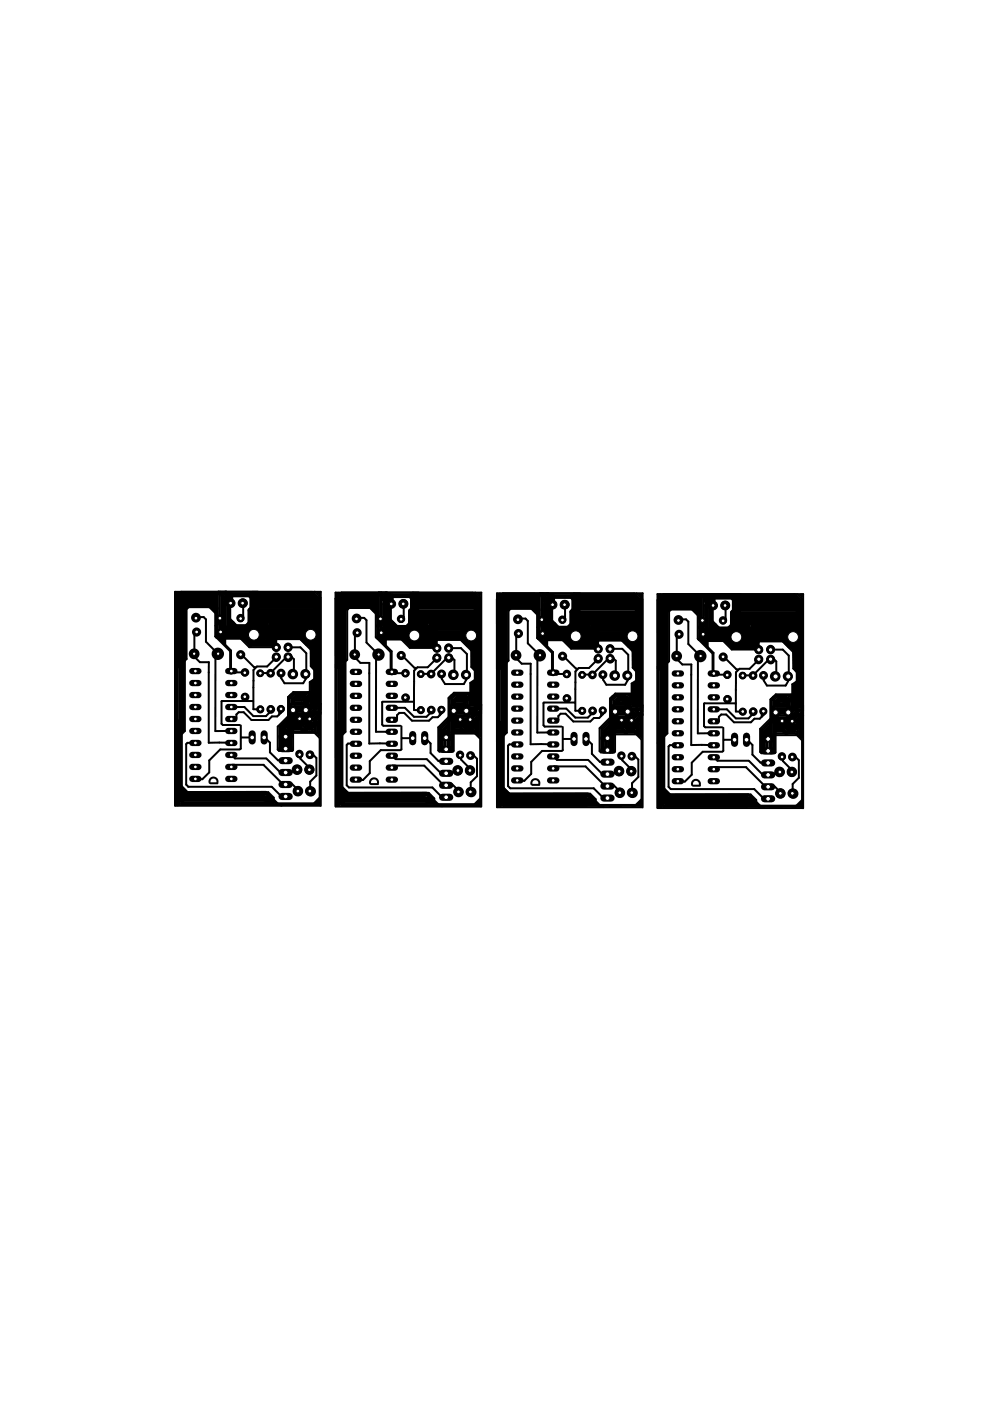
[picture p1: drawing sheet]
<svg xmlns="http://www.w3.org/2000/svg" width="210mm" height="297mm" viewBox="0 0 210 297" stroke-linecap="round" stroke-linejoin="round" font-family="sans-serif">
<g fill="none" stroke="#000" stroke-width="1">
<path d="M46.8 134.4h3l-1.3-1.3v-4.9l.4-.4v-1.6l4-.1 .5 .5v2.4l-.4 .4v2.7l-.8 .7h-2.3l-.8-.7 .2 .1v.6l3.8 3.8h4.6l.4-.3v-.9l.2-.2h5.6l1.3 1.3h1.1l.5 .7 .7-.6v-.8l-1.1 1.1h-.5l.5 .5v3.6l.5 .6v2.9l-.2 .3v3.8h-.5l.1-3.7 1.1-1.1M46.8 132.1l-.1 .1M47.3 133.7l-.9 .8M47.5 126.7l.2 .2h-.4M48.6 126l-.4 .4v.8l-.7 .7v4.9l.8 .8-.7 .8M51.8 133.6l-2.6 .1M54.3 129.4l.1 .2h12.3M54.7 130.2l12 .1M57.4 132.3l.2 .2h7.1M57.6 134.5l6.1 .1M58.3 133l5.6 .1 .7-.7h2.3v-4.9l-1-1-11.6 .1v3.7l.6 .6h2.4l.9 .9 .1 2.2h5.5M58.6 131.7h8.1"/>
<path d="M66.2 127.3l-12 .1M66.6 131h-9.5M66.7 127.9h-11.7l-.3 .2M67.1 128.6h-12.6l-.1 .2M67.3 133.7l-.7-.7h-1.6l-.8 .8v1.5l1.1 1h1.2l1-.9v-8.3l-1.3-1.3h-12.8l.2 .2v4.2l1 1h2l.8 .8v4l-1.1-1.1v-3.3l-.4-.5h-2.4l-.3 .3v.5l2 .1 1.1 1v.3l-.8-.8v-.8l1.3 1.2v2.9l-.7 .6h-1.2l.9-.8v-2l-1.1-1.1h-1.5l-1.3 1.3v1.7M67.4 136.7v12.5h-.7l-.6-.6M80.8 132.2l-.1 .2M81.4 133.8l-.9 .9M81.6 126.9l.1 .1h-.3M82.6 126.2l-.4 .3v.9l-.6 .7v4.9l.7 .8-.7 .8M82.9 128l-.4 .4v4.9l1.3 1.3h-3M83 128l.1-1.7h3.9l.4 .5v2.3l-.4 .5v2.6l-.7 .8h-2.4l-.7-.8 .1 .7 3.9 3.9h4.6l.3-.3v-.9l.2-.2h5.6l1.3 1.3h1.1l.6 .7 .7-.7v-.8l-1.2 1.2h-.5l.5 .4v3.7l.6 .6v2.9l-.3 .3v3.8h-.5l.1-3.7 1.2-1.1"/>
<path d="M83 128h-.1M85.8 133.8l-2.5 .1M87.3 132.1v-.5l.2-.3h2.5l.4 .4v3.4l1 1.1v-4l-.8-.8h-1.9l-1-1.1v-4.1l-.2-.2h12.7l1.3 1.3v8.3l-.9 .9h-1.2l-1.1-1.1v-1.5l.7-.7h1.6l.7 .7M87.3 132.1h.1M87.3 132.1h1.9l1.1 1.1v.3l-.8-.9v-.8l1.3 1.3v2.9l-.6 .6h-1.2l.9-.9v-2l-1.1-1.1h-1.6l-1.2 1.3v1.7M88.3 129.6l.2 .2h12.3M88.8 130.4l12 .1M91.4 132.4l.2 .3h7.2M91.7 134.7l6.1 .1M92.3 133.2l5.6 .1 .7-.8h2.3v-4.8l-1-1h-11.6v3.7l.7 .7h2.3l1 .9v2l.1 .1h5.5M92.7 131.9h8.1M100.3 127.5h-12"/>
<path d="M100.6 131.2h-9.5M100.8 128h-11.8l-.2 .2M101.2 128.8h-12.6l-.1 .1M101.5 136.9v12.5h-.7l-.7-.6M115 134.7h3l-1.3-1.3v-4.8l.5-.5v-1.5l4-.1 .4 .5v2.3l-.4 .4v2.7l-.7 .8h-2.4l-.7-.7 .1 .6 3.9 3.9h4.6l.3-.4v-.9l.2-.2h5.6l1.3 1.3h1.1l.6 .8 .7-.7v-.8l-1.2 1.2h-.4l.4 .4v3.7l.6 .5v3l-.3 .2v3.8M115 132.4l-.1 .1M115.6 134l-.9 .8M115.8 127l.1 .2h-.3M116.8 126.3l-.4 .4v.9l-.6 .6v5l.7 .7-.7 .8M120 134h-2.5M122.5 129.8l.2 .1h12.3M122.9 131.5l-1-1v-4.2l-.2-.2h12.7l1.3 1.3v8.4l-.9 .9h-1.2l-1.1-1.1v-1.5l.7-.8h1.6l.7 .7"/>
<path d="M123 130.6h12M124.2 131.5l.4 .4v3.4l1 1v-3.9l-.8-.9h-3l-.3 .2v.6h1.9l1.1 1v.3l-.8-.8v-.8l1.3 1.3v2.8l-.6 .7h-1.2l.9-.9v-2l-1.1-1.1h-1.5l-1.3 1.3v1.7M125.6 132.6l.2 .2h7.2M125.9 134.9h6.1M126.5 133.3l5.6 .1 .7-.7h2.3v-4.9l-1-1-11.6 .1v3.7l.7 .6h2.3l1 1v2l.1 .1h5.5M126.9 132h8.1M134.5 127.6l-12 .1M134.8 131.3l-9.5 .1M135 128.2h-11.8l-.2 .2M135.4 128.9h-12.6l-.1 .2M135.7 137.1v12.5h-.7l-.7-.7M149.1 134.9h2.9l-1.3-1.3v-4.9l.5-.4v-1.6l.1-.1h3.9l.5 .5v2.4l-.4 .4v2.7l-.8 .7h-2.3l-.8-.8 .2 .8 3.8 3.8h4.6l.4-.3v-.9l.1-.2h5.6l1.3 1.3h1.2l.5 .7 .7-.6v-.8l-1.1 1.1h-.5l.5 .5v3.6l.5 .6v2.9l-.2 .3v3.8h-.5l.1-3.6 1.1-1.2"/>
<path d="M149.1 132.6l-.1 .1M149.6 134.2l-.9 .8M149.8 127.2l.2 .1h-.4M150.9 126.5l-.4 .4v.8l-.7 .7v4.9l.8 .8-.7 .8M154.1 134.1l-2.6 .1M156.5 129.9l.2 .2h12.3M156.9 131.7l-1-1v-4.2l-.2-.2h12.8l1.3 1.3v8.3l-1 .9h-1.2l-1.1-1.1v-1.4l.8-.8h1.6l.7 .7M157 130.7l12 .1M158.2 131.7l.4 .4v3.3l1.1 1.1v-4l-.8-.8h-3.1l-.3 .2 .1 .5h1.9l1.1 1.1v.3l-.8-.8v-.9l1.3 1.4v2.8l-.7 .6h-1.2l.9-.9v-2l-1.1-1h-1.5l-1.3 1.2v1.8M159.4 131.5h9.5M159.4 131.5h.1M159.7 132.8l.2 .2h7.1"/>
<path d="M159.9 135l6.1 .1M160.5 133.5l5.6 .1 .8-.8h2.3v-4.8l-1-1h-11.6v3.7l.6 .7h2.4l.9 .9 .1 2.2h5.5M160.9 132.2h8.1M168.5 127.8l-12 .1M169 128.4h-11.7l-.3 .2M169.4 129.1h-12.6l-.1 .1M169.7 137.2v12.5h-.7l-.6-.6M66.1 148.6h.1M100.1 148.7v.1M134.9 148.9h.1M135.7 144.1l-1.2 1.2-.1 3.6h.5M168.4 149.1h.1"/>
<circle cx="41.2" cy="138.6" r=".64"/>
<circle cx="41.6" cy="131" r=".53"/>
<circle cx="41.7" cy="134" r=".47"/>
<circle cx="46.2" cy="138.6" r=".8"/>
<circle cx="51" cy="131" r=".38"/>
<circle cx="51" cy="138.8" r=".47"/>
<circle cx="51.6" cy="127.9" r=".49"/>
<circle cx="58.5" cy="137.2" r=".42"/>
<circle cx="58.5" cy="139.4" r=".42"/>
<circle cx="61.1" cy="137.2" r=".42"/>
<circle cx="61.1" cy="139.4" r=".42"/>
<circle cx="75.2" cy="138.8" r=".64"/>
<circle cx="75.6" cy="131.1" r=".53"/>
<circle cx="75.7" cy="134.2" r=".47"/>
<circle cx="80.2" cy="138.8" r=".8"/>
<circle cx="85" cy="131.2" r=".38"/>
<circle cx="85.1" cy="139" r=".47"/>
<circle cx="85.6" cy="128" r=".49"/>
<circle cx="92.6" cy="137.4" r=".42"/>
<circle cx="92.6" cy="139.6" r=".42"/>
<circle cx="95.1" cy="137.3" r=".42"/>
<circle cx="95.2" cy="139.6" r=".42"/>
<circle cx="109.4" cy="138.9" r=".64"/>
<circle cx="109.8" cy="131.3" r=".53"/>
<circle cx="109.9" cy="134.3" r=".47"/>
<circle cx="114.4" cy="138.9" r=".8"/>
<circle cx="119.2" cy="131.4" r=".38"/>
<circle cx="119.3" cy="139.1" r=".47"/>
<circle cx="119.8" cy="128.2" r=".49"/>
<circle cx="126.8" cy="137.5" r=".42"/>
<circle cx="126.8" cy="139.8" r=".42"/>
<circle cx="129.3" cy="137.5" r=".42"/>
<circle cx="129.4" cy="139.8" r=".42"/>
<circle cx="143.5" cy="139.1" r=".64"/>
<circle cx="143.8" cy="131.4" r=".53"/>
<circle cx="144" cy="134.5" r=".47"/>
<circle cx="148.5" cy="139.1" r=".8"/>
<circle cx="153.3" cy="131.5" r=".38"/>
<circle cx="153.3" cy="139.3" r=".47"/>
<circle cx="153.8" cy="128.4" r=".49"/>
<circle cx="160.8" cy="139.9" r=".42"/>
<circle cx="160.8" cy="137.7" r=".42"/>
<circle cx="163.4" cy="137.6" r=".42"/>
<circle cx="163.4" cy="139.9" r=".42"/>
<circle cx="49" cy="142.3" r=".23"/>
<circle cx="51.9" cy="142.6" r=".4"/>
<circle cx="52" cy="147.8" r=".42"/>
<circle cx="55.1" cy="142.7" r=".32"/>
<circle cx="55.2" cy="150.4" r=".36"/>
<circle cx="57.4" cy="142.7" r=".42"/>
<circle cx="57.4" cy="150.4" r=".42"/>
<circle cx="59.5" cy="150.3" r=".36"/>
<circle cx="59.6" cy="142.7" r=".44"/>
<circle cx="62.1" cy="142.9" r=".61"/>
<circle cx="62.1" cy="150.6" r=".57"/>
<circle cx="64.7" cy="142.9" r=".55"/>
<circle cx="64.9" cy="150.6" r=".59"/>
<circle cx="83.1" cy="142.5" r=".23"/>
<circle cx="86" cy="142.7" r=".4"/>
<circle cx="86" cy="147.9" r=".42"/>
<circle cx="89.2" cy="142.9" r=".32"/>
<circle cx="89.2" cy="150.6" r=".36"/>
<circle cx="91.4" cy="142.9" r=".42"/>
<circle cx="91.4" cy="150.6" r=".42"/>
<circle cx="93.6" cy="150.5" r=".36"/>
<circle cx="93.6" cy="142.9" r=".44"/>
<circle cx="96.1" cy="143.1" r=".61"/>
<circle cx="96.2" cy="150.8" r=".57"/>
<circle cx="98.8" cy="143.1" r=".55"/>
<circle cx="99" cy="150.7" r=".59"/>
<circle cx="117.3" cy="142.6" r=".23"/>
<circle cx="120.2" cy="142.9" r=".4"/>
<circle cx="120.2" cy="148.1" r=".42"/>
<circle cx="123.4" cy="143.1" r=".32"/>
<circle cx="123.4" cy="150.7" r=".36"/>
<circle cx="125.6" cy="143.1" r=".42"/>
<circle cx="125.6" cy="150.7" r=".42"/>
<circle cx="127.8" cy="150.6" r=".36"/>
<circle cx="127.8" cy="143" r=".44"/>
<circle cx="130.3" cy="143.2" r=".61"/>
<circle cx="130.4" cy="151" r=".57"/>
<circle cx="133" cy="143.2" r=".55"/>
<circle cx="133.2" cy="150.9" r=".59"/>
<circle cx="151.3" cy="142.8" r=".23"/>
<circle cx="154.2" cy="143" r=".4"/>
<circle cx="154.3" cy="148.3" r=".42"/>
<circle cx="157.4" cy="143.2" r=".32"/>
<circle cx="157.5" cy="150.9" r=".36"/>
<circle cx="159.7" cy="143.2" r=".42"/>
<circle cx="159.7" cy="150.9" r=".42"/>
<circle cx="161.8" cy="150.8" r=".36"/>
<circle cx="161.9" cy="143.2" r=".44"/>
<circle cx="164.4" cy="143.4" r=".61"/>
<circle cx="164.4" cy="151.1" r=".57"/>
<circle cx="167" cy="143.4" r=".55"/>
<circle cx="167.2" cy="151" r=".59"/>
</g>
<g fill="none" stroke="#000" stroke-width=".42">
<path d="M38.2 125.7l-.9 .8v13.6l.3 .3h1.3l.7-.7v-10.5l.4-.5h4.4l1.4 1.5v.5M38.4 125.5l-.8 .8M38.7 139.4v.3l-1.5 1.5v-.4l.3-.3M41.1 138.5l.3 .3v.6l1 1h1.9v17.1h4.7M41.6 131l.1-.2h1.5l.5 .5v4.8l2.4 2.4M41.7 134l-.5 .5v4.1M45.3 125.8l-.3-.2h-6.7l-1.2 1.1M45.7 135l3.1 3.1v4.2M46.1 135l2.9 2.9v4.3l.4 .4h2.4M46.2 138.5h-.5v16.5h3.3M46.2 134.7l1.4 1.4v-1.1l-.8-.1-.1 .2h.4l.3 .3v-.2l-.2 .2 .1 .5v-.5M46.3 125.5l-.1 9.5-.3 .2-.3-.3v-8.8l.6-.6h.6l.3 .2-.4 .3-.2-.1h.4"/>
<path d="M46.8 125.9l-.3 .3v7.6h.3v-.9l-.2-.2 .2-.2v.2l.4 .6-.3 .1v.6l-1 1v-8.8l.3-.2M46.9 125.9h.1M47.6 130.7l-1.9 2M47.7 125.5l-.8 .8v5.3l-.5 .4M48 125.5l-.2 .2v11.1M48.2 125.6l-1 .8v3.7M48.4 130.8l2.3 2.3v.2M48.8 127.9v5.2l2.1 2.2M50.6 135l2.3 2.2h6M51 138.6l2.8 2.8h.3M51.6 127.7v2.9l-.6 .5M58.6 137.2v-1.6l.2-.3h4.7l2.4 2.4v3.5l.8 .9v1.8l-1 .7v2.4l-1 1v2.4l.2 .3"/>
<path d="M58.7 139.3h.1M58.7 139.3l-2.1 2h-2.1l-.8 .7v8.4h1.6M61 139l-3.7 3.7h-2.1M61 137.2h2.7l1.2 1.3-.1 4.5M61.1 139.3h.7l.5 .5v2.9l-.2 .2M66.2 129.5l.4 .3h.3M66.7 125.5l1.2 1.2v23.8M66.9 137.5v4.3l.3 .3M67.7 125.9l-.3-.2 .3-.1v2.2M67.8 129.5v21.4l.2 .2M72.2 125.8l-.8 .8v13.7l.2 .2h1.4l.6-.6v-10.6l.4-.4h4.5l1.4 1.4v.5M72.4 125.6l-.8 .8"/>
<path d="M72.7 139.6v.3l-1.5 1.5v-.5l.4-.2M75.1 138.6l.4 .4v.6l.9 .9h1.9v17.1h4.8M75.6 131.1l.2-.1h1.4l.5 .5v4.7l2.5 2.4M75.7 134.2l-.5 .5v4M79.3 126l-.2-.2h-6.8l-1.2 1.1 .1 44M79.7 135.1l3.1 3.1v4.3M80.2 135.2l2.8 2.9v4.2l.4 .4h2.4M80.2 134.9l1.4 1.4v-1.1l-.7-.1-.2 .1h.4l.3 .4v-.2M80.2 138.6h-.5v16.6h3.4M80.3 125.6l-.6 .7v8.8l.2 .2 .3-.1v-9.5M80.9 125.6l.2 .3-.3 .3-.3-.1h.5M80.9 126l-.3 .3v7.6h.3v-.8l-.3-.3 .3-.2v.3l.4 .6h-.3l-.1 .7-.9 1v-8.8l.2-.3"/>
<path d="M80.9 126h.1M81.4 135.4h.1M81.4 135.4l-.1 .2v.4v-.4M81.7 130.9l-2 1.9M81.8 125.6l-.9 .9v5.2l-.4 .5M82 125.6l-.2 .2v11.2M82.2 125.7l-1 .9 .1 3.6M82.4 130.9l2.4 2.4v.2M82.9 128v5.3l2.1 2.1M84.7 135.1l2.2 2.3h6M85 138.8l2.9 2.8h.3M85.6 127.9v2.9l-.6 .5"/>
<path d="M92.6 137.4v-1.6l.3-.3h4.6l2.4 2.4v3.5l.8 .9v1.8l-1 .7v2.4l-.9 .9v2.5l.2 .2M92.7 139.4h.1M92.7 139.4l-2 2.1h-2.2l-.7 .7v8.3l1.5 .1M95 139.2l-3.7 3.7h-2.1M95.1 137.4h2.6l1.3 1.3v4.3l-.1 .1M95.1 139.5l.7-.1 .6 .5v3l-.2 .2M100.3 129.6l.3 .4h.4M100.8 125.6l1.2 1.3v23.7M100.9 137.7v4.3l.3 .3M101.8 126.1l-.4-.2 .3-.1v2.2M101.8 129.6v21.5l.2 .2M106.4 126l-.8 .8v13.6l.3 .3h1.3l.6-.6v-10.6l.4-.4h4.5l1.4 1.4v.5"/>
<path d="M106.6 125.8l-.8 .8M107 139.7v.3l-1.6 1.6v-.5l.4-.3M109.3 138.8l.4 .3v.7l.9 .9h1.9v17.1h4.8M109.8 131.3l.2-.2h1.4l.5 .6v4.7l2.5 2.4M109.9 134.4l-.4 .4v4.1M113.5 126.2l-.2-.3h-6.8l-1.2 1.2 .1 43.9M113.9 135.3l3.1 3.1v4.2M114.4 135.4l2.8 2.8v4.3l.4 .4h2.4M114.4 138.8h-.5v16.5h3.4M114.4 135.1l1.4 1.4v-1.1l-.1-.2h-.6l-.2 .2h.4l.3 .3v-.1l-.1 .1v.4M114.5 125.8l-.1 9.5-.3 .2-.2-.2v-8.9l.6-.6h.6l.2 .2-.5 .5v7.6h.3v-.9l-.3-.2 .3-.2 .4 .8-.4 .1v.7l-.9 .9v-8.8l.2-.2M115.2 126.2h-.5l.3 .1"/>
<path d="M115.5 135.8v.4M115.9 131l-2 2M116 125.8l-.9 .8v5.3l-.4 .5M116.2 125.8l-.2 .2v11.2M116.4 125.9l-1 .8 .1 3.7M116.6 131.1l2.4 2.3v.3M117.1 128.2v5.3l4 4h6M119.3 138.9l2.8 2.9h.3M119.8 128.1v2.8l-.6 .6M126.8 137.6v-1.6l.3-.3h4.6l2.4 2.3 .1 3.6 .7 .8v1.9l-1 .6v2.4l-.9 1v2.4l.2 .3M126.9 139.6l-2 2h-2.2l-.7 .8v8.3h1.5M129.2 139.4l-3.6 3.6h-2.2"/>
<path d="M129.3 137.6h2.6l1.3 1.2v4.4l-.1 .1M129.3 139.6h.7l.6 .5v3l-.2 .1M134.5 129.8l.3 .3h.4M135 125.8l1.2 1.2v23.8M135.1 137.8v4.4l.3 .2M135.9 125.9l-.3 .1 .4 .2M135.9 125.9v.1M135.9 126v2.1M136 129.8v21.4l.2 .2M139.6 127v13.6l.3 .3h1.3l.7-.7v-10.6l.4-.4h4.4l1.4 1.4v.5M140.6 126.1h6.7l.3 .2M140.7 126l-1.3 1.2"/>
<path d="M141 139.9v.3l-1.5 1.5v-.4l.3-.3M143.4 139l.3 .3v.6l1 1h1.9v17.1h4.7M143.8 131.5l.2-.2h1.5l.4 .5v4.7l2.5 2.5M144 134.5l-.5 .5v4.1M148 135.5l3.1 3.1v4.2M148.4 135.5l2.9 2.9v4.2l.4 .4h2.4M148.5 135.2l1.4 1.4v-1.1l-.8-.1-.1 .2h.4l.3 .3v-.2l-.2 .2 .1 .5v-.5M148.5 139l-.5-.1v16.6h3.3M148.6 126l-.1 .1v9.4l-.3 .2-.3-.3v-8.8l.6-.6h.6l.3 .2-.6 .5v7.5h.3v-.8l-.2-.3 .2-.2v.3l.4 .6h-.3v.7l-1 1v-8.8l.3-.3M149.2 126.4h-.5l.3 .1M149.6 135.9h.1M149.9 131.2l-1.9 1.9"/>
<path d="M150 125.9l-.8 .9v5.3l-.5 .4M150.3 126l-.2 .2v11.1M150.5 126.1l-1 .8v3.7M150.7 131.3l2.3 2.3v.2M151.1 128.4v5.2l2.1 2.2M152.9 135.5l2.3 2.2h6M153.3 139.1l2.8 2.8h.3M153.8 128.2v2.9l-.5 .6M160.9 137.7v-1.6l.2-.3h4.7l2.3 2.4 .1 3.5 .8 .9v1.8l-1 .7v2.4l-1 .9v2.5l.2 .3M161 139.8l-2.1 2h-2.1l-.8 .7v8.4h1.5M163.3 139.5l-3.7 3.7M163.3 137.7h2.7l1.2 1.3v4.3l-.1 .2"/>
<path d="M163.3 139.8h.8l.5 .5v2.9l-.2 .2M168.5 129.9l.4 .4h.3M169 125.9l1.2 1.3v23.8M169.2 138v4.3l.3 .3M170 126.4l-.3-.2 .1-.1h.2v2.2M170.1 130v21.4l.2 .2M37.9 141.1l.2 .1-.1 14.1 .3-.2v-14.1l-.6 .6v13.9l.8-.8v-14h-.3l-.8 .8v14.6l1.4-1.5v-14l.1 .1v14.2l-1.6 1.6v.3M38.6 154.6l-.1 12.2 1.2 1.1h16.7M39.2 140.2v14.8l-2 2M41.5 157.5h-1.8l-.2 .3v8.5l.4 .5h17.7l2.1 2.1 2 .1M49 149.9h2.8l1.9 1.9h2.7l.9-.8v-.6M50.8 158.9h-4.1l-2.3 2.3v2.6l-1.5 1.4h-1.3l-.2-.1"/>
<path d="M51.1 153.8l-.2 5M51.8 142.6h.2M51.9 147.7v.8M53.4 156.4h-2.2M53.7 148.7h-6.7v4.8l.2 .2h3.6M56.1 156.3l1.1 1.2v2l1.7 1.7h.9M57.2 150.5v.1M59.2 150.9v.6M59.4 150.3l.2 .3M59.5 150.4v.8l-.7 .7h-1.1l-.8 .8h-3.6l-1.6-1.7h-1.1l-.5 .5v.7l-.2 .3-.8-.1M59.6 142.9v.9l.7 1.1h4l.5-1-.1-.9M59.6 150.8v.3"/>
<path d="M60.1 155.2l-.3 .3v3.1l.2 .2M60.2 155l.2 .2 .9-.1-1.7-.1M60.7 155.1l-.3 .2v3.4h-.3v-3.8l-.4 .4v3.6l1.2-.1v-3.6l-.2-.1M60.9 154.9v.1M61 152.8l-1.7 1.7v4.4v-4.8l1.9-2v-.4l-2.3 2.4v4.8l.2 .3h2.9l.1-.2M61 153.2l-1.4 1.4h.4l1-1-1.5 1.5h.4l1.1-1.2v.5l-.4 .4h-.5l-.2 .2h1.1a.95 .95 0 0 1-1.2 .2l-.2-.2M61.3 152.2v6.8M61.3 159h.1M61.5 149.4h3.5l.2-.2v-.9l-.2-.1v1.3l-.2 .2-2.4 .1h2.5l-1.7 .2-.1 .1h.7l-.5 .1 .1 .1M61.7 159.2h.1M61.7 147.2l-.6 .6v11.4M61.8 151.7l.7 .7"/>
<path d="M61.8 149.4l-.2 .2v2M61.8 155.3v.1M61.8 159h.1M61.8 155.4h5.4M62 149.3l-.1 .1M62.1 151.5l3 .1M62.1 154.7h4.6M62.2 150.6l2.6 .1M62.4 153.7l-.3 .3v5M62.5 151.2h1.6M62.8 147.7h.1M63.2 150.3h.6"/>
<path d="M63.2 150.3h-.1M63.2 152h-1.5v7M63.2 150.3h.1M63.5 159.9l.2 .2v.8l1.8 1.8v.4M63.7 147.9l-.1 .1h-.6v.1M63.8 150.3h.1M63.9 150.7h.1M64.1 150.9l-1.2 .1M64.5 147.9h-1a.63 .63 0 0 0-.9 .5l.4-.1h1.2v-.6l-1-.1h-.3l-.4 .4-.3 .8 .1-.3h2v-1.1h-1.5l-.8 .9 .1 .6h2.2l.3-.3v-1.2l-.2-.2h-1.9l-.8 .8v1.2l2.6-.1 .2-.1v-.6l.1-.2M64.6 147.7l.9-.9-.2 .2h-2.9l-1 1v3.2v.8l.4 .5M65 148.4h.1M65.2 147.8l.8-.7h-.2l-1 .9h.5l.8-.9-.1 1-.3 .3v-.8l.3-.4v.6l-.2 .2v1.4"/>
<path d="M65.2 147.8l.3 .3v1.5M65.2 147.8v.1M65.3 153l-3.3-.1-.1 .2v1.4h1.7l.7 .7M65.7 151.4l-.5 .4h-3.1M65.7 150.1h.1M65.7 150.1l-.7-.6 2.7-.1v.5l-2.1-.1h1.2l.4 .4-1.1-.1M65.7 150.1l.9 .9M65.8 151.1l.2 .2v1l1.2-1.2h.4l-1.3 1.4h-.7M65.8 151.1h.1M65.9 146.7h-3.7l-1.1 1.1v4.3l.6 .6h4.8l1.3-1.2M66 151.5l-.6 .6h-3M66.1 148.6v.7l.2-.2v-1.3l-.3 .3v.7l-.2 .3"/>
<path d="M66.1 150.1h.1M66.1 150.1l.5 .4M66.1 154.8l1.7 1.7v14M66.2 151.7l-.7 .7h-2.9M66.6 151l.8-.8h.3v.3l-.7 .7h-.4l.4-.4h.7l-.6 .6h-.5l-.7-.5 .4 .4v.3l-.5-.5M66.6 151h.1M66.6 150.5h.1M66.8 150.3l-.1 .2M66.9 152.5h-.2v2.5l-4.5 .1M66.9 152v3.2M67.2 153.4v2.2M67.4 151.6l.1 4.3"/>
<path d="M67.8 151.4l-.1 4.6M67.9 149.2h.1M68 149.2l-.1 2.2-1.3 1.3h-4.2l-.8-.9v-.9M71.9 141.2l.2 .2-.1 14.1 .3-.3v-14l-.5 .5v14l.7-.8v-14l-.3-.1-.8 .8v14.6l1.5-1.4v-14l.1 .1v14.1l-1.7 1.7v.2M72.6 154.7v12.3l1.1 1.1h17.2l1.2 1.2v.4l1 1h.6M73.3 140.4v14.8l-2.1 2M75.5 157.6h-1.7l-.3 .3v8.6l.5 .5h17.7l2 2.1 2.1 .1M83.1 150.1h2.8l1.9 1.9h2.6l.9-.9v-.5M84.9 159h-4.2l-2.3 2.4v2.5l-1.4 1.5h-1.4l-.2-.2M85.1 154l-.1 5M85.8 142.8h.2M86 147.8v.9"/>
<path d="M87.5 156.5h-2.3M87.7 148.8l-6.7 .1v4.7l.3 .3h3.6M90.1 156.4l1.2 1.2v2.1l1.7 1.7h.9M93.2 151v.7M93.4 150.5l.3 .2M93.6 150.5v.8l-.8 .8h-1.1l-.7 .7h-3.6l-1.7-1.6h-1l-.5 .4v.8l-.3 .2-.8-.1M93.7 143v.9l.7 1.1h3.9l.6-.9-.1-.9M93.7 155.3l-.1-.1 .2 .2a1 1 0 0 0 1.2-.3h-.9l-.4 .4v3.6h1.1l.1-.1-.1-3.7M93.7 150.9v.3M94.2 155.1v3.8h.3v-3.4l.2-.2M94.2 155.3l-.4 .4v3l.2 .2M94.2 155.1l.2 .3 .9-.1-1.8-.1 1.5-1.4-.9 1h-.4l1.4-1.4v-.4l-1.7 1.6v4.5l-.1-4.8 2-2v-.4l-2.4 2.3v4.9l.3 .3h2.7"/>
<path d="M94.2 155.1h-.2l.2-.2h.5l.3-.3v-.5l-1.1 1.1M95.4 152.4v6.8M95.7 159.3v.1M95.8 158.9h.1M95.8 151.8l.8 .8M95.8 155.5h.1M95.8 159.1v.1M95.8 155.5h5.4M96 149.5h-.4M96.2 151.7h.1M96.2 159.2l-.2 .1h-.9M96.2 154.8h4.6"/>
<path d="M96.2 151.7h2.9M96.2 150.8l2.6 .1M96.4 153.9l-.2 .3v5M96.6 151.3l1.5 .1M97.2 152.2h-1.5v7M97.2 150.5h.7M97.2 150.5h.1M97.3 150.4h.1M97.3 150.4l.2 .1M97.4 150.4l.4-.1-.6-.1 .1-.1 1.6-.1h-2.5l2.5-.1 .1-.2 .1-1.4 .1 .2v.9l-.2 .2h-3.2l-.2 .2v2.2l.8 .8h4.3M97.7 148.1l-.1 .1h-.5v.1M97.9 150.5h.1"/>
<path d="M97.9 150.8l.1 .1M98.1 151l-1.2 .1M98.6 148.1h-1.1a.65 .65 0 0 0-.9 .5l1.6-.2v-.6h-1h-.2l-.5 .4-.3 .7h.2v-.2h1.9v-1.1h-1.5l-.8 .8 .1 .7h2.2l.4-.4v-1.1l-.3-.2h-1.9l-.8 .7 .1 1.2h2.5l.2-.1v-.7l.2-.1M98.7 147.8l.8-.8-.1 .2h-3l-1 .9 .1 4 .4 .6M99.3 148l.2 .3v1.4M99.3 148h.1M99.3 153.1h-3.2l-.2 .1v1.5l1.7-.1 .7 .8M99.7 151.5l-.4 .5h-3.1M99.7 150.3h.1M99.7 147.7l.5-.4-.1 .9-.4 .4zM99.8 151.3l.3 .2v.9l1.1-1.1h.5l-1.4 1.4h-.6M99.8 151.3h.1"/>
<path d="M99.9 147.6l-.5 .6h-.5l.9-1h.2l-.7 .8M100 151.7l-.6 .6h-2.9M100 146.9h-3.8l-1.1 1.1v11.3M100 147.4v.5l-.2 .2v1.4M100.1 148.7v.8l.3-.3v-1.2l-.3 .3v.7l-.3 .2M100.2 155l1.6 1.6v14M100.2 151.9l-.6 .6h-2.9M100.6 151.2l.9-.9h.3l-.1 .3-.7 .8h-.4l.4-.4h.7l-.5 .6h-.6l-.7-.6 .5 .5v.3l-.5-.5M100.6 151.2h.1M100.8 150.5l-.2 .2-.5-.4 1.2 .1-.4-.4h-1.3l2.1 .1v-.6l-2.6 .1 1.5 1.6M100.9 152.7h-.1v2.5h-4.6M101 152.1l-.1 3.2"/>
<path d="M101.3 153.6v2.1M101.5 151.7v4.4M101.8 151.6v4.6M102 149.4v2.1l-1.4 1.4h-4.9l-.6-.6M106.2 141.4l.1 .1-.1 14.2 .3-.3v-14.1l-.5 .6v14l.7-.8v-14l-.3-.1-.8 .8v14.6l1.5-1.4v-14.1l.1 .2v14.1l-1.7 1.7v.2M106.8 154.9v12.2l1.1 1.2 16.8-.1M107.5 140.5v14.8l-2.1 2.1M109.7 157.8h-1.7l-.3 .3v8.6l.5 .4h17.7l2.1 2.1h1.8l.2 .1M117.3 150.3l2.8-.1 1.9 1.9h2.7l.8-.8v-.6M119.1 159.2h-4.2l-2.3 2.3v2.6l-1.4 1.4h-1.4l-.2-.1M119.3 154.1l-.1 5.1M119.4 156.7h2.3"/>
<path d="M119.4 156.7h.1M120 143h.2M120.2 148v.9M121.9 149l-6.7 .1v4.7l.3 .3h3.6M124.3 156.6l1.2 1.2v2l1.7 1.7 2.7 .1 .1 .1M125.5 150.8v.1M127.4 151.2v.6M127.6 150.7l.3 .2M127.8 150.7v.8l-.8 .7h-1.1l-.7 .8h-3.6l-1.7-1.7h-1l-.5 .5v.8l-.2 .2-.9-.1M127.9 143.2v.9l.7 1.1h3.9l.6-.9-.1-.9M127.9 151.1v.3M128.3 155.3l-.4 .4-.1 .3 .2 3.3 1.1-.1-.1-3.8"/>
<path d="M128.4 155.3v3.8l.3-.1v-3.3l.2-.3M128.4 155.5l-.4 .3v3.1l.2 .2M128.4 155.3l.3 .2 .8-.1h-1.7l.5 .2h.6l.3-.3h-1l.2-.2h.5l.3-.4v-.4l-1.1 1.1h-.4l1.5-1.4-.9 .9h-.4l1.4-1.4v-.4l-1.7 1.7v4.4l-.1-4.7 2-2v-.5l-2.4 2.4v4.9l.3 .2h2.8M129.1 155.3h.1M129.6 152.5v6.8M129.9 159.5v.1M129.9 147.5l-.6 .6v11.4M130 159.1h.1M130 152l.8 .8M130 149.5h.1M130 155.7h.1M130 159.3v.1"/>
<path d="M130 155.7h5.4M130.2 149.6l-.4 .1M130.4 155h4.6M130.4 151.8l2.9 .1M130.4 159.4l-.2 .1h-.9M130.5 150.9l2.5 .1M130.5 149l.1-.2h1.9v-1h-1.5l-.8 .8 .1 .6h2.2l.4-.3v-1.1l-.2-.2h-1.9l-.9 .7 .1 1.2M130.5 149l-.1 .1M130.7 154.1l-.3 .2v5M130.8 151.5h1.6M131.4 152.3h-1.5v7.1M131.4 150.6h.7"/>
<path d="M131.4 150.6v.1M131.6 150.6h.1M132 148.3l-.2 .1-.5-.1v.2M132 148.6h.1M132.1 151l.1 .1M132.4 151.2l-1.3 .1M132.6 149.4h.1M132.8 148.3h-1.1a.65 .65 0 0 0-.8 .4l1.5-.1 .1-.5-1.3-.2-.5 .5-.3 .7M132.8 148.3h.1M132.9 148.5l-.2 .2v.7l-.2 .1h-2.5M132.9 148l.8-.8-.1 .1h-3l-1 1v3.2l.1 .8 .4 .5M133.3 148.7h-.1"/>
<path d="M133.5 148.2l.2 .2v1.5M133.5 148.2h.1M133.5 153.3l-3.2-.1-.2 .2v1.4h1.7l.7 .7M133.9 151.7l-.4 .4h-3.1M133.9 150.5l-.6-.7 2.6-.1 .1 .5h-2.2h1.3l.4 .3h-.6l-.1-.1-.5 .1M133.9 150.5h.1M133.9 150.5l.9 .8M134 151.4h.1M134.2 151.8l-.6 .6h-2.9M134.2 147h-3.7l-1.2 1.1M134.2 147.6l.1 .8-.4 .3v-.8zM134.2 148.1l-.2 .2v1.4"/>
<path d="M134.3 148l.1-.5-.8 .9h-.5l.9-1h.2l-.7 .8M134.3 151.7v.9l1.1-1.2h.5l-1.4 1.4h-.6M134.3 148.9v.7l.3-.2v-1.2l-.3 .3v.6l-.3 .3M134.3 150.5h.1M134.4 150.5l.5 .3M134.4 155.2l1.6 1.6v14M134.4 152.1l-.6 .6h-2.9M134.8 151.3l.9-.8h.3l-.1 .3-.7 .7h-.4l.4-.3h.7l-.5 .5h-.6l-.7-.5 .5 .5v.3l-.6-.6M134.8 151.3h.1M134.9 150.8v.1M135 150.7l-.1 .1M135.1 152.8h-.1v2.6h-4.6"/>
<path d="M135.1 152.3v3.2M135.2 152.3h-.1M135.5 153.7v2.2M135.7 151.9v4.3M136 151.8v4.6M136 151.8l-1.2 1.2h-4.9l-.6-.6M136 151.7v.1M136.2 149.5h.1M136.2 149.5v2.2l-1.3 1.3h-4.3l-.8-.8v-2.2l.3-.3h3.1l.2-.1v-1l-.1-.1-.1 1.4-.1 .1-2.5 .1 2.5 .1-1.6 .1-.1 .1 .6 .1-.4 .1M140.2 141.5l.1 .2v14.2l.3-.3v-14.1l-.6 .5v14l.8-.8v-14h-.3l-.8 .8v14.6l1.4-1.5v-14l.1 .1v14.1l-1.6 1.7v.3M140.9 155.1l-.1 12.2 1.2 1.1h16.7M141.5 140.7v14.8l-2.1 2"/>
<path d="M143.8 158h-1.8l-.2 .3v8.5l.4 .5h17.7l2.1 2.1 2 .1M151.3 150.4h2.8l1.9 1.9h2.7l.9-.9v-.5M153.1 159.4h-4.1l-2.3 2.3v2.6l-1.5 1.4h-1.4l-.1-.2M153.4 154.3l-.2 5M154 143.1h.3M154.2 148.2v.8M155.7 156.8l-2.2 .1M156 149.2h-6.7v4.7l.2 .3h3.6M157.4 143.2h2.2M158.4 156.8l1.1 1.1v2.1l1.7 1.7h.9M159.5 151v.1M159.6 143.2h.1"/>
<path d="M161.5 151.3v.7M161.7 150.8l.2 .3M161.8 150.9v.7l-.7 .8h-1.1l-.8 .7h-3.6l-1.6-1.6h-1.1l-.5 .5v.7l-.2 .3-.8-.1M161.9 155.5h.1M161.9 155.5v.1M161.9 143.3v1l.7 1.1h4l.5-1-.1-.9M161.9 151.3v.3M162.4 155.4h.9a.95 .95 0 0 1-1.2 .3l-.2-.2M162.4 155.4v3.8h.3v-3.4l.3-.2M162.4 155.6l-.3 .4v3.1l.2 .2M163.2 153.4l-1.6 1.6v4.4l-.1-4.8 2-1.9v-.5l-2.3 2.3v4.9l.2 .3h2.9l.1-.2M163.2 153.4h.1"/>
<path d="M163.3 153.7l-1.4 1.4h.4l1-1-1.5 1.5 1.7 .1h-.8l-.5-.3 .2-.1h.5l.4-.4v-.5l-1.3 1.4-.1 3.5 .1 .1 1.2-.1v-3.6l-.2-.1M163.3 153.3l-.1 .1M163.4 148.3v11.4M163.6 152.7v6.8M163.9 151.4v1l.8 .8M163.9 159.7h.1M164 147.7l-.6 .6M164.1 152.1l.7 .8M164.1 149.6h-.1M164.1 155.8l5.3 .1M164.1 159.5h.1M164.3 149.8h-.5"/>
<path d="M164.4 152l3 .1M164.4 155.2h4.6M164.5 151.1l2.5 .1M164.7 154.2l-.3 .3v5M164.8 151.7h.1M164.9 151.7h1.5M165.5 152.5h-1.5v7M165.5 150.8h.1M165.5 150.8h-.1M166 148.4l-.1 .1h-.6v.1M166.1 148.8h.1M166.1 150.3l-.7 .3h.6l-.4 .1 .5 .1h-.6"/>
<path d="M166.2 151.2h.1M166.4 151.4h-1.2M166.8 148.4h-1a.62 .62 0 0 0-.9 .5l1.6-.2-.1-.6h-.9l-.4 .1-.3 .3-.3 .7 .1-.2h2v-1.1h-1.5l-.8 .9 .1 .6h2.2l.3-.3v-1.2l-.2-.2h-1.9l-.8 .8v1.1M166.9 148.1l.9-.8-.2 .2h-3l-.9 1v3.9l.4 .6M166.9 148.7l-.1 .1-.1 .8h-2.6M167.1 150.3h.1M167.2 150.3h-2.5l2.4-.1 .2-.2v-1.3l.1 .1v.9l-.1 .2h-3.2l-.2 .2v2M167.3 148.8v.1M167.5 148.3l.3 .3v1.5M167.5 148.3v.1M167.6 153.5l-3.3-.1-.1 .1v1.5h1.6l.8 .7M168 151.8l-.5 .5h-3.1"/>
<path d="M168 150.6l-.7-.6 2.7-.1v.5l-2.1-.1h1.2l.4 .4-1.1-.1M168 150.6h.1M168 150.6l.8 .9M168.1 151.6h.1M168.1 151.6l.2 .2v.9l1.2-1.1h.4l-1.3 1.4h-.7M168.1 147.9l-.5 .6h-.5l1-.9h.2l-.8 .7M168.2 152l-.5 .6h-3M168.2 147.2h-3.7l-1.1 1.1M168.3 147.7v.9l-.3 .3v-.9l.4-.4-.1 .5M168.3 148.3l-.2 .1v1.5M168.4 149.1v.7l.2-.2v-1.3l-.3 .3v.7l-.2 .2M168.4 150.6h.1"/>
<path d="M168.4 150.6l.5 .4M168.4 155.3l1.7 1.7v13.9M168.5 152.2l-.7 .7h-2.9M168.8 151.5l.9-.9h.3v.4l-.8 .7h-.3l.3-.4h.8l-.6 .6h-.6l-.6-.5 .4 .4v.3l-.5-.5M168.8 151.5h.1M168.9 151h.1M169.1 150.8l-.1 .2M169.2 153h-.2v2.5l-4.5 .1M169.2 152.4v3.2M169.5 153.9v2.2M169.7 152.1l.1 4.3M170 151.9v4.6"/>
<path d="M170.1 152l-1.3 1.2M170.1 151.9h-.1M170.2 149.7h.1M170.3 149.7l-.1 2.1-1.3 1.4h-4.9l-.6-.6M37.1 170.8v-45.3h30.9v45.4M37.1 170.8h30.8M44.6 166.1h1.5M46.1 165.9a.85 .85 0 0 0-.8-1.1 .85 .85 0 0 0-.9 1.2M49.1 160l.7 .8h6.6M55.8 168.1l-1.5 1.5h-15.9l.5 .5h17.7M55.9 162.2l4 4h1.7M55.9 162.2h-6.7l-.3 .2"/>
<path d="M55.9 168.2h.1M55.9 168.2l.2 .3h.6l1.5 1.6M55.9 168.2h.9l.9 .9v.4l.9 1h.3h-20.5v-3.9l1.4 1.4h17.1l1.1 1.1v.4l1.1 1h.5M56.4 169.6l.3 .3 .7 .1-.2-.1M56.5 160.8l2.9 2.9h2.3M56.9 169.9h-.1M56.9 169.6l-.8 .9h-17.6l.2-.2h19.3l-1.3-1.3v-.3l1.4 1.4M56.9 169.6h.1M56.9 169.6l.3 .3M58.1 170.1h.1M58.8 170.3l8.7 .1M58.9 170.4l.8 .4"/>
<path d="M59.8 161.2h1.8l.1 .2M59.8 170.5h7.7M61 170.5h.1M61.8 166.1l1.4 1.4v.3M63.1 163.2h-.7l-.6 .5M65.6 160h.7l.8 .7v3.7l-1.3 1.3v2M67.7 169.8l-.4 .5h-.2M67.7 169.5h.1M67.7 169.5l-.7 .8M67.7 169.2l-1.4 1.4h-.5M71.1 171v-45.4h30.9v45.4M71.2 171h30.7"/>
<path d="M73.8 168.1l-1.3-1.3v3.9l20.4-.1h-.3l-.9-.9v-.4l-.9-.9-.8-.1 .2 .4h.6l.7 .7v.2M78.7 166.2h1.4M80.1 166.1a.85 .85 0 0 0-.8-1.1 .85 .85 0 0 0-.8 1.1M83.1 160.2l.8 .8h6.5M89.8 168.2l-1.5 1.5h-15.8l.5 .6h17.6M90 162.3l3.9 4h1.8M90 162.3h-6.7l-.3 .3M90.4 169.8l.4 .3 .7 .1-.3-.1M90.5 161l3 2.9h2.2M90.9 170.1h.1M91.3 170.1l-.3-.3-.9 .8h-17.6l.2-.2h19.3l-1.3-1.3v-.3l1.5 1.5M92.8 170.5h8.7"/>
<path d="M93 170.6l.7 .4M93.9 161.4h1.8l.1 .1M93.9 170.7h7.7M95 170.6v.1M95.9 166.3l1.3 1.3v.3M97.1 163.3h-.7l-.5 .6M97.6 160.1l.1 .2v.7l1.9 1.9v.4M99.7 160.2l.7-.1 .7 .8v3.7l-1.3 1.3v1.9M101.5 170.5h.1M101.7 170l-.6 .4M101.8 169.3l-1.5 1.5h-.5M101.8 169.7l-.8 .7"/>
<path d="M112.7 166.3a.85 .85 0 0 1 .8-1.1 .85 .85 0 0 1 .8 1.1M112.9 166.4h1.4M117.2 162.8l.3-.3h6.7l3.9 4h1.8M117.3 160.4l.8 .7h6.6M124 168.4l-1.5 1.5h-15.8l.5 .6h17.6M124.6 169.9l.4 .4h.7M124.7 161.1l3 3h2.2M125.2 169.9l.3 .3-.4 .1M125.2 169.9h.1M125.2 169.9l-.8 .9h-17.7l.2-.2h19.3l-1.3-1.3v-.3l1.5 1.5M125.4 170.3h.1M125.7 170.3h.1"/>
<path d="M125.7 169.8v-.2l-.7-.8h-.6l-.2-.3 .8 .1 .9 .9v.4l1 .9h.2l-20.4 .1v-4l1.3 1.4h17.1l1.2 1.2v.3l1 1.1h.6M126.4 170.5h.1M127 170.7h8.7M127.2 170.7l.8 .4M128.1 170.9h7.7M129.2 170.8v.1M130.1 166.5l1.3 1.3v.3M131.3 163.5h-.7l-.5 .5M131.8 160.3l.1 .1v.8l1.9 1.8v.4M133.9 160.4l.7-.1 .7 .7v3.7l-1.3 1.4v1.9M135.9 170.2l-.6 .4M136 169.9l-.8 .7"/>
<path d="M136 169.5l-1.5 1.4h-.4M136.1 171.2h-30.7v-45.4h30.8v45.4M146.7 166.5a.86 .86 0 0 1 .9-1.2 .86 .86 0 0 1 .8 1.2M146.9 166.6h1.5M151.4 160.5l.7 .8h6.6M158.1 168.6l-1.6 1.5h-15.8l.5 .5h17.7M158.2 162.7l4 4h1.7M158.2 162.6h-6.7l-.3 .3M158.7 170.1l.3 .4h.7M158.8 161.3l2.9 2.9h2.3M159.2 170.1h.1M159.2 170.1l.3 .3-.4 .1"/>
<path d="M159.2 170.1l-.8 .8h-17.6l.2-.1h19.3l-1.3-1.3v-.3l1.4 1.4M159.5 170.5h.1M159.7 170.5h.1M160.4 170.6h.1M160.4 170.6l-1.4-1.6h-.6l-.2-.3h.9l.9 .9v.4l.9 .9h.3l-20.5 .1v-3.9l1.4 1.3h17.1l1.1 1.2v.4l1.1 1h.5M161.1 170.8h8.7M161.2 170.9l.8 .4M162.1 161.7h1.8l.1 .2M162.1 171h7.7M163.3 171h.1M164.1 166.6l1.4 1.4v.3M165.4 163.7h-.7l-.6 .5"/>
<path d="M165.8 160.4l.2 .2v.8l1.8 1.8v.4M167.9 160.5h.7l.8 .7v3.7l-1.3 1.3v2M169.8 170.8v.1M170 170.3l-.4 .5h-.2M170 170h.1M170 170l-.8 .8M170 169.7l-1.4 1.4h-.5M170.2 171.3h-30.8v-45.3h30.9v45.4"/>
<circle cx="53.9" cy="134.5" r="1.61"/>
<circle cx="87.9" cy="134.7" r="1.61"/>
<circle cx="122.2" cy="134.9" r="1.61"/>
<circle cx="156.2" cy="135" r="1.61"/>
<circle cx="63.5" cy="159.9" r=".68"/>
<circle cx="63" cy="163.2" r=".91"/>
<circle cx="63.2" cy="167.7" r=".91"/>
<circle cx="65.6" cy="163.2" r=".89"/>
<circle cx="65.7" cy="160" r=".72"/>
<circle cx="65.9" cy="167.8" r=".89"/>
<circle cx="97" cy="163.3" r=".91"/>
<circle cx="97.2" cy="167.9" r=".91"/>
<circle cx="97.5" cy="160" r=".68"/>
<circle cx="99.7" cy="163.3" r=".89"/>
<circle cx="99.8" cy="160.2" r=".72"/>
<circle cx="99.9" cy="167.9" r=".89"/>
<circle cx="131.2" cy="163.5" r=".91"/>
<circle cx="131.4" cy="168.1" r=".91"/>
<circle cx="131.7" cy="160.2" r=".68"/>
<circle cx="133.9" cy="163.5" r=".89"/>
<circle cx="134" cy="160.3" r=".72"/>
<circle cx="134.1" cy="168.1" r=".89"/>
<circle cx="165.3" cy="163.7" r=".91"/>
<circle cx="165.5" cy="168.2" r=".91"/>
<circle cx="165.8" cy="160.4" r=".68"/>
<circle cx="167.9" cy="163.7" r=".89"/>
<circle cx="168" cy="160.5" r=".72"/>
<circle cx="168.2" cy="168.3" r=".89"/>
</g>
<g fill="none" stroke="#000" stroke-width="1.4">
<path d="M37.8 126.1v14.6M45.2 127.3l-.2 .1h-5.3l-.3 .3v.8l.3-.3h5.1l.8 .8M45.4 128.8v-2.6l-.1 .1h-6.9l.3 .3v13l-1-1M47.6 134.9h3.8M51.4 133.7v1.2M51.4 134.9h.1M79.2 127.4l-.1 .2h-5.4l-.3 .3v.7l.3-.3h5.1l.8 .9-.1-.2v-2.6l-.2 .1h-6.8l.3 .3v13l-1-1v-12.6v14.6M85.4 133.9l.1 1.2-3.9-.1M113.4 127.6l-.1 .2h-5.4l-.2 .2v.8l.2-.3h5.1l.8 .8M113.8 129.3l-.1-.1v-2.7l-.2 .2h-6.8l.3 .3v13l-1-1v-12.6v14.6M113.8 129.3h.1M119.7 134.1v1.1h-3.9"/>
<path d="M140 126.6l.1 14.6M140 126.6h.1M147.5 127.8l-.2 .1h-5.4l-.2 .3v.8l.3-.3h5.1l.8 .8-.2-.2v-2.6l-.1 .1h-6.9l.3 .3v13l-1-1M149.9 135.3l3.8 .1M153.7 134.2v1.2M153.7 135.4h.1"/>
</g>
<path d="M56.3 169.3l-17.9 .1 .2-.2v-.8l.6 .5h16.4l-.4-.4h-15.7l-1.5-1.5v-11.7l-.2-.1v-2l-.1 .1v17M90.3 169.5h-17.8l.2-.1v-.8l.5 .5h16.4l-.4-.4h-15.6l-1.5-1.5v-11.7l-.2-.2v-1.9l-.2 .1v17M124.5 169.7h-17.8l.2-.2v-.8l.5 .6h16.4l-.4-.5h-15.6l-1.5-1.5v-11.6l-.2-.2v-2l-.2 .1v17M158.6 169.8l-17.9 .1 .2-.2v-.8l.6 .5h16.4l-.5-.4h-15.6l-1.5-1.5v-11.7l-.2-.2v-1.9l-.1 .1v17" fill="none" stroke="#000" stroke-width="1.3"/>
<g fill="none" stroke="#000" stroke-width=".61">
<path d="M61.7 151.4v7.5M65.2 153.6l-.4 .4 1.7 .1M65.9 154.1l.3 .4M66 154.6l-.2-.3h-.5l.3 .3M66.7 153.9l.3-.3h-4.3l1.4 .1 1 1M67.3 153.1l-.6 .5M67.7 151.9l-.1 .3-1.1 1h-4.2l-.2 .1 .2 .8h1.4l.9 .9M95.8 151.6v7.4M99.9 154.3l.4 .3M100.1 154.7l-.3-.2h-.4l.3 .3M100.8 154.1l.2-.3h-1.7l-.5 .4 1.7 .1M101.3 153.2l-.5 .6h-4.1l1.4 .1 1 1"/>
<path d="M101.7 152.1l-.1 .3-1 1h-4.3l-.1 .1 .1 .7h1.4l1 1M130 151.8v7.4M133.5 153.9l-.4 .4 1.6 .1M134.1 154.4l.4 .4M134.3 154.9l-.3-.3h-.4l.3 .4M135 154.2l.3-.3h-4.4l1.4 .1 1 1.1M135.5 153.4l-.5 .5M135.9 152.2l-.1 .3-1 1h-4.3l-.1 .1 .1 .8h1.5l.9 1M164 151.9v7.5M168.1 154.6l.4 .4M168.3 155.1l-.2-.3h-.5l.3 .3M169 154.4l.3-.3h-1.8l-.4 .4 1.7 .1"/>
<path d="M169.6 153.6l-.6 .5h-4l1.3 .1 1.1 1M169.9 152.4v.3l-1.1 1h-4.3l-.1 .1 .1 .8h1.5l.9 .9M67.7 170.4l-.1 .1M101.7 170.6h.1M135.9 170.8h.1M169.9 170.9v.1"/>
</g>
<circle cx="51" cy="138.8" r=".71" fill="#000" stroke="#000" stroke-width=".21"/>
<circle cx="51" cy="138.8" r=".4" fill="#fff" stroke="#000" stroke-width=".21"/>
<circle cx="51" cy="131.1" r=".71" fill="#000" stroke="#000" stroke-width=".21"/>
<circle cx="51" cy="131.1" r=".4" fill="#fff" stroke="#000" stroke-width=".21"/>
<circle cx="58.6" cy="139.3" r=".85" fill="#000" stroke="#000" stroke-width=".21"/>
<circle cx="58.6" cy="139.3" r=".47" fill="#fff" stroke="#000" stroke-width=".21"/>
<circle cx="61.1" cy="139.3" r=".85" fill="#000" stroke="#000" stroke-width=".21"/>
<circle cx="61.1" cy="139.3" r=".47" fill="#fff" stroke="#000" stroke-width=".21"/>
<circle cx="61.1" cy="137.3" r=".85" fill="#000" stroke="#000" stroke-width=".21"/>
<circle cx="61.1" cy="137.3" r=".47" fill="#fff" stroke="#000" stroke-width=".21"/>
<circle cx="58.6" cy="137.3" r=".85" fill="#000" stroke="#000" stroke-width=".21"/>
<circle cx="58.6" cy="137.3" r=".47" fill="#fff" stroke="#000" stroke-width=".21"/>
<circle cx="53.8" cy="134.6" r="1.65" fill="#000" stroke="#000" stroke-width=".21"/>
<circle cx="53.8" cy="134.6" r="1.14" fill="#fff" stroke="#000" stroke-width=".21"/>
<circle cx="65.9" cy="134.6" r="1.65" fill="#000" stroke="#000" stroke-width=".21"/>
<circle cx="65.9" cy="134.6" r="1.14" fill="#fff" stroke="#000" stroke-width=".21"/>
<circle cx="59.6" cy="142.7" r=".71" fill="#000" stroke="#000" stroke-width=".21"/>
<circle cx="59.6" cy="142.7" r=".4" fill="#fff" stroke="#000" stroke-width=".21"/>
<circle cx="59.6" cy="150.3" r=".71" fill="#000" stroke="#000" stroke-width=".21"/>
<circle cx="59.6" cy="150.3" r=".4" fill="#fff" stroke="#000" stroke-width=".21"/>
<circle cx="57.4" cy="142.7" r=".71" fill="#000" stroke="#000" stroke-width=".21"/>
<circle cx="57.4" cy="142.7" r=".4" fill="#fff" stroke="#000" stroke-width=".21"/>
<circle cx="57.4" cy="150.3" r=".71" fill="#000" stroke="#000" stroke-width=".21"/>
<circle cx="57.4" cy="150.3" r=".4" fill="#fff" stroke="#000" stroke-width=".21"/>
<circle cx="55.2" cy="142.7" r=".71" fill="#000" stroke="#000" stroke-width=".21"/>
<circle cx="55.2" cy="142.7" r=".4" fill="#fff" stroke="#000" stroke-width=".21"/>
<circle cx="55.2" cy="150.4" r=".71" fill="#000" stroke="#000" stroke-width=".21"/>
<circle cx="55.2" cy="150.4" r=".4" fill="#fff" stroke="#000" stroke-width=".21"/>
<circle cx="64.8" cy="142.9" r=".85" fill="#000" stroke="#000" stroke-width=".21"/>
<circle cx="64.8" cy="142.9" r=".55" fill="#fff" stroke="#000" stroke-width=".21"/>
<circle cx="64.8" cy="150.6" r=".85" fill="#000" stroke="#000" stroke-width=".21"/>
<circle cx="64.8" cy="150.6" r=".55" fill="#fff" stroke="#000" stroke-width=".21"/>
<circle cx="62.1" cy="142.9" r=".85" fill="#000" stroke="#000" stroke-width=".21"/>
<circle cx="62.1" cy="142.9" r=".55" fill="#fff" stroke="#000" stroke-width=".21"/>
<circle cx="62.1" cy="150.6" r=".85" fill="#000" stroke="#000" stroke-width=".21"/>
<circle cx="62.1" cy="150.6" r=".55" fill="#fff" stroke="#000" stroke-width=".21"/>
<path d="M48.4 165.1h1.3" fill="none" stroke="#000" stroke-width="1.3"/>
<circle cx="49" cy="165.1" r=".4" fill="#fff" stroke="#000" stroke-width=".21"/>
<path d="M48.4 162.6h1.3" fill="none" stroke="#000" stroke-width="1.3"/>
<circle cx="49" cy="162.6" r=".4" fill="#fff" stroke="#000" stroke-width=".21"/>
<path d="M48.4 149.9h1.3" fill="none" stroke="#000" stroke-width="1.3"/>
<circle cx="49" cy="149.9" r=".4" fill="#fff" stroke="#000" stroke-width=".21"/>
<path d="M48.4 147.4h1.3" fill="none" stroke="#000" stroke-width="1.3"/>
<circle cx="49" cy="147.4" r=".4" fill="#fff" stroke="#000" stroke-width=".21"/>
<path d="M48.4 160.1h1.3" fill="none" stroke="#000" stroke-width="1.3"/>
<circle cx="49" cy="160.1" r=".4" fill="#fff" stroke="#000" stroke-width=".21"/>
<path d="M48.4 157.5h1.3" fill="none" stroke="#000" stroke-width="1.3"/>
<circle cx="49" cy="157.5" r=".4" fill="#fff" stroke="#000" stroke-width=".21"/>
<path d="M48.4 152.4h1.3" fill="none" stroke="#000" stroke-width="1.3"/>
<circle cx="49" cy="152.4" r=".4" fill="#fff" stroke="#000" stroke-width=".21"/>
<path d="M48.4 155h1.3" fill="none" stroke="#000" stroke-width="1.3"/>
<circle cx="49" cy="155" r=".4" fill="#fff" stroke="#000" stroke-width=".21"/>
<path d="M48.4 144.8h1.3" fill="none" stroke="#000" stroke-width="1.3"/>
<circle cx="49" cy="144.8" r=".4" fill="#fff" stroke="#000" stroke-width=".21"/>
<path d="M48.4 142.3h1.3" fill="none" stroke="#000" stroke-width="1.3"/>
<circle cx="49" cy="142.3" r=".4" fill="#fff" stroke="#000" stroke-width=".21"/>
<path d="M40.8 142.3h1.3" fill="none" stroke="#000" stroke-width="1.3"/>
<circle cx="41.4" cy="142.3" r=".4" fill="#fff" stroke="#000" stroke-width=".21"/>
<path d="M40.8 144.8h1.3" fill="none" stroke="#000" stroke-width="1.3"/>
<circle cx="41.4" cy="144.8" r=".4" fill="#fff" stroke="#000" stroke-width=".21"/>
<path d="M40.8 147.4h1.3" fill="none" stroke="#000" stroke-width="1.3"/>
<circle cx="41.4" cy="147.4" r=".4" fill="#fff" stroke="#000" stroke-width=".21"/>
<path d="M40.8 149.9h1.3" fill="none" stroke="#000" stroke-width="1.3"/>
<circle cx="41.4" cy="149.9" r=".4" fill="#fff" stroke="#000" stroke-width=".21"/>
<path d="M40.8 152.4h1.3" fill="none" stroke="#000" stroke-width="1.3"/>
<circle cx="41.4" cy="152.4" r=".4" fill="#fff" stroke="#000" stroke-width=".21"/>
<path d="M40.8 155h1.3" fill="none" stroke="#000" stroke-width="1.3"/>
<circle cx="41.4" cy="155" r=".4" fill="#fff" stroke="#000" stroke-width=".21"/>
<path d="M40.8 157.5h1.3" fill="none" stroke="#000" stroke-width="1.3"/>
<circle cx="41.4" cy="157.5" r=".4" fill="#fff" stroke="#000" stroke-width=".21"/>
<path d="M40.8 160.1h1.3" fill="none" stroke="#000" stroke-width="1.3"/>
<circle cx="41.4" cy="160.1" r=".4" fill="#fff" stroke="#000" stroke-width=".21"/>
<path d="M40.8 162.6h1.3" fill="none" stroke="#000" stroke-width="1.3"/>
<circle cx="41.4" cy="162.6" r=".4" fill="#fff" stroke="#000" stroke-width=".21"/>
<path d="M40.8 165.1h1.3" fill="none" stroke="#000" stroke-width="1.3"/>
<circle cx="41.4" cy="165.1" r=".4" fill="#fff" stroke="#000" stroke-width=".21"/>
<circle cx="41.2" cy="138.6" r=".83" fill="#000" stroke="#000" stroke-width=".21"/>
<circle cx="41.2" cy="138.6" r=".36" fill="#fff" stroke="#000" stroke-width=".21"/>
<circle cx="46.2" cy="138.6" r=".83" fill="#000" stroke="#000" stroke-width=".21"/>
<circle cx="46.2" cy="138.6" r=".36" fill="#fff" stroke="#000" stroke-width=".21"/>
<circle cx="41.7" cy="134" r=".71" fill="#000" stroke="#000" stroke-width=".21"/>
<circle cx="41.7" cy="134" r=".4" fill="#fff" stroke="#000" stroke-width=".21"/>
<circle cx="46.8" cy="134" r=".71" fill="#000" stroke="#000" stroke-width=".21"/>
<circle cx="46.8" cy="134" r=".4" fill="#fff" stroke="#000" stroke-width=".21"/>
<circle cx="41.6" cy="131.1" r=".71" fill="#000" stroke="#000" stroke-width=".21"/>
<circle cx="41.6" cy="131.1" r=".4" fill="#fff" stroke="#000" stroke-width=".21"/>
<circle cx="46.6" cy="131.1" r=".71" fill="#000" stroke="#000" stroke-width=".21"/>
<circle cx="46.6" cy="131.1" r=".4" fill="#fff" stroke="#000" stroke-width=".21"/>
<circle cx="51.9" cy="142.6" r=".71" fill="#000" stroke="#000" stroke-width=".21"/>
<circle cx="51.9" cy="142.6" r=".4" fill="#fff" stroke="#000" stroke-width=".21"/>
<circle cx="51.9" cy="147.7" r=".71" fill="#000" stroke="#000" stroke-width=".21"/>
<circle cx="51.9" cy="147.7" r=".4" fill="#fff" stroke="#000" stroke-width=".21"/>
<circle cx="51.4" cy="127.9" r=".93" fill="#000" stroke="#000" stroke-width=".21"/>
<circle cx="51.4" cy="127.9" r=".4" fill="#fff" stroke="#000" stroke-width=".21"/>
<circle cx="48.9" cy="127.9" r=".93" fill="#000" stroke="#000" stroke-width=".21"/>
<circle cx="48.9" cy="127.9" r=".4" fill="#fff" stroke="#000" stroke-width=".21"/>
<path d="M59.8 168.9h1.5" fill="none" stroke="#000" stroke-width="1.5"/>
<circle cx="60.6" cy="168.9" r=".51" fill="#fff" stroke="#000" stroke-width=".21"/>
<path d="M59.8 166.3h1.5" fill="none" stroke="#000" stroke-width="1.5"/>
<circle cx="60.6" cy="166.3" r=".51" fill="#fff" stroke="#000" stroke-width=".21"/>
<path d="M59.8 163.8h1.5" fill="none" stroke="#000" stroke-width="1.5"/>
<circle cx="60.6" cy="163.8" r=".51" fill="#fff" stroke="#000" stroke-width=".21"/>
<path d="M59.8 161.3h1.5" fill="none" stroke="#000" stroke-width="1.5"/>
<circle cx="60.6" cy="161.3" r=".51" fill="#fff" stroke="#000" stroke-width=".21"/>
<path d="M59.8 158.7h1.5" fill="none" stroke="#000" stroke-width="1.5"/>
<circle cx="60.6" cy="158.7" r=".51" fill="#fff" stroke="#000" stroke-width=".21"/>
<path d="M59.8 156.2h1.5" fill="none" stroke="#000" stroke-width="1.5"/>
<circle cx="60.6" cy="156.2" r=".51" fill="#fff" stroke="#000" stroke-width=".21"/>
<path d="M56 155.6v1.5" fill="none" stroke="#000" stroke-width="1.5"/>
<circle cx="56" cy="156.4" r=".51" fill="#fff" stroke="#000" stroke-width=".21"/>
<path d="M53.5 155.6v1.5" fill="none" stroke="#000" stroke-width="1.5"/>
<circle cx="53.5" cy="156.4" r=".51" fill="#fff" stroke="#000" stroke-width=".21"/>
<circle cx="63.2" cy="167.7" r=".93" fill="#000" stroke="#000" stroke-width=".21"/>
<circle cx="63.2" cy="167.7" r=".4" fill="#fff" stroke="#000" stroke-width=".21"/>
<circle cx="65.7" cy="167.7" r=".93" fill="#000" stroke="#000" stroke-width=".21"/>
<circle cx="65.7" cy="167.7" r=".4" fill="#fff" stroke="#000" stroke-width=".21"/>
<circle cx="63.1" cy="163.2" r=".93" fill="#000" stroke="#000" stroke-width=".21"/>
<circle cx="63.1" cy="163.2" r=".4" fill="#fff" stroke="#000" stroke-width=".21"/>
<circle cx="65.6" cy="163.2" r=".93" fill="#000" stroke="#000" stroke-width=".21"/>
<circle cx="65.6" cy="163.2" r=".4" fill="#fff" stroke="#000" stroke-width=".21"/>
<circle cx="63.5" cy="152.4" r=".71" fill="#000" stroke="#000" stroke-width=".21"/>
<circle cx="63.5" cy="152.4" r=".4" fill="#fff" stroke="#000" stroke-width=".21"/>
<circle cx="63.5" cy="160" r=".71" fill="#000" stroke="#000" stroke-width=".21"/>
<circle cx="63.5" cy="160" r=".4" fill="#fff" stroke="#000" stroke-width=".21"/>
<circle cx="65.7" cy="152.4" r=".71" fill="#000" stroke="#000" stroke-width=".21"/>
<circle cx="65.7" cy="152.4" r=".4" fill="#fff" stroke="#000" stroke-width=".21"/>
<circle cx="65.7" cy="160" r=".71" fill="#000" stroke="#000" stroke-width=".21"/>
<circle cx="65.7" cy="160" r=".4" fill="#fff" stroke="#000" stroke-width=".21"/>
<circle cx="85" cy="138.9" r=".71" fill="#000" stroke="#000" stroke-width=".21"/>
<circle cx="85" cy="138.9" r=".4" fill="#fff" stroke="#000" stroke-width=".21"/>
<circle cx="85" cy="131.3" r=".71" fill="#000" stroke="#000" stroke-width=".21"/>
<circle cx="85" cy="131.3" r=".4" fill="#fff" stroke="#000" stroke-width=".21"/>
<circle cx="92.6" cy="139.4" r=".85" fill="#000" stroke="#000" stroke-width=".21"/>
<circle cx="92.6" cy="139.4" r=".47" fill="#fff" stroke="#000" stroke-width=".21"/>
<circle cx="95.1" cy="139.4" r=".85" fill="#000" stroke="#000" stroke-width=".21"/>
<circle cx="95.1" cy="139.4" r=".47" fill="#fff" stroke="#000" stroke-width=".21"/>
<circle cx="95.1" cy="137.5" r=".85" fill="#000" stroke="#000" stroke-width=".21"/>
<circle cx="95.1" cy="137.5" r=".47" fill="#fff" stroke="#000" stroke-width=".21"/>
<circle cx="92.6" cy="137.5" r=".85" fill="#000" stroke="#000" stroke-width=".21"/>
<circle cx="92.6" cy="137.5" r=".47" fill="#fff" stroke="#000" stroke-width=".21"/>
<circle cx="87.9" cy="134.7" r="1.65" fill="#000" stroke="#000" stroke-width=".21"/>
<circle cx="87.9" cy="134.7" r="1.14" fill="#fff" stroke="#000" stroke-width=".21"/>
<circle cx="99.9" cy="134.7" r="1.65" fill="#000" stroke="#000" stroke-width=".21"/>
<circle cx="99.9" cy="134.7" r="1.14" fill="#fff" stroke="#000" stroke-width=".21"/>
<circle cx="93.6" cy="142.9" r=".71" fill="#000" stroke="#000" stroke-width=".21"/>
<circle cx="93.6" cy="142.9" r=".4" fill="#fff" stroke="#000" stroke-width=".21"/>
<circle cx="93.6" cy="150.5" r=".71" fill="#000" stroke="#000" stroke-width=".21"/>
<circle cx="93.6" cy="150.5" r=".4" fill="#fff" stroke="#000" stroke-width=".21"/>
<circle cx="91.4" cy="142.9" r=".71" fill="#000" stroke="#000" stroke-width=".21"/>
<circle cx="91.4" cy="142.9" r=".4" fill="#fff" stroke="#000" stroke-width=".21"/>
<circle cx="91.4" cy="150.5" r=".71" fill="#000" stroke="#000" stroke-width=".21"/>
<circle cx="91.4" cy="150.5" r=".4" fill="#fff" stroke="#000" stroke-width=".21"/>
<circle cx="89.2" cy="142.9" r=".71" fill="#000" stroke="#000" stroke-width=".21"/>
<circle cx="89.2" cy="142.9" r=".4" fill="#fff" stroke="#000" stroke-width=".21"/>
<circle cx="89.2" cy="150.5" r=".71" fill="#000" stroke="#000" stroke-width=".21"/>
<circle cx="89.2" cy="150.5" r=".4" fill="#fff" stroke="#000" stroke-width=".21"/>
<circle cx="98.9" cy="143.1" r=".85" fill="#000" stroke="#000" stroke-width=".21"/>
<circle cx="98.9" cy="143.1" r=".55" fill="#fff" stroke="#000" stroke-width=".21"/>
<circle cx="98.9" cy="150.7" r=".85" fill="#000" stroke="#000" stroke-width=".21"/>
<circle cx="98.9" cy="150.7" r=".55" fill="#fff" stroke="#000" stroke-width=".21"/>
<circle cx="96.2" cy="143.1" r=".85" fill="#000" stroke="#000" stroke-width=".21"/>
<circle cx="96.2" cy="143.1" r=".55" fill="#fff" stroke="#000" stroke-width=".21"/>
<circle cx="96.2" cy="150.7" r=".85" fill="#000" stroke="#000" stroke-width=".21"/>
<circle cx="96.2" cy="150.7" r=".55" fill="#fff" stroke="#000" stroke-width=".21"/>
<path d="M82.4 165.3h1.3" fill="none" stroke="#000" stroke-width="1.3"/>
<circle cx="83.1" cy="165.3" r=".4" fill="#fff" stroke="#000" stroke-width=".21"/>
<path d="M82.4 162.8h1.3" fill="none" stroke="#000" stroke-width="1.3"/>
<circle cx="83.1" cy="162.8" r=".4" fill="#fff" stroke="#000" stroke-width=".21"/>
<path d="M82.4 150.1h1.3" fill="none" stroke="#000" stroke-width="1.3"/>
<circle cx="83.1" cy="150.1" r=".4" fill="#fff" stroke="#000" stroke-width=".21"/>
<path d="M82.4 147.5h1.3" fill="none" stroke="#000" stroke-width="1.3"/>
<circle cx="83.1" cy="147.5" r=".4" fill="#fff" stroke="#000" stroke-width=".21"/>
<path d="M82.4 160.2h1.3" fill="none" stroke="#000" stroke-width="1.3"/>
<circle cx="83.1" cy="160.2" r=".4" fill="#fff" stroke="#000" stroke-width=".21"/>
<path d="M82.4 157.7h1.3" fill="none" stroke="#000" stroke-width="1.3"/>
<circle cx="83.1" cy="157.7" r=".4" fill="#fff" stroke="#000" stroke-width=".21"/>
<path d="M82.4 152.6h1.3" fill="none" stroke="#000" stroke-width="1.3"/>
<circle cx="83.1" cy="152.6" r=".4" fill="#fff" stroke="#000" stroke-width=".21"/>
<path d="M82.4 155.2h1.3" fill="none" stroke="#000" stroke-width="1.3"/>
<circle cx="83.1" cy="155.2" r=".4" fill="#fff" stroke="#000" stroke-width=".21"/>
<path d="M82.4 145h1.3" fill="none" stroke="#000" stroke-width="1.3"/>
<circle cx="83.1" cy="145" r=".4" fill="#fff" stroke="#000" stroke-width=".21"/>
<path d="M82.4 142.5h1.3" fill="none" stroke="#000" stroke-width="1.3"/>
<circle cx="83.1" cy="142.5" r=".4" fill="#fff" stroke="#000" stroke-width=".21"/>
<path d="M74.8 142.5h1.3" fill="none" stroke="#000" stroke-width="1.3"/>
<circle cx="75.5" cy="142.5" r=".4" fill="#fff" stroke="#000" stroke-width=".21"/>
<path d="M74.8 145h1.3" fill="none" stroke="#000" stroke-width="1.3"/>
<circle cx="75.5" cy="145" r=".4" fill="#fff" stroke="#000" stroke-width=".21"/>
<path d="M74.8 147.5h1.3" fill="none" stroke="#000" stroke-width="1.3"/>
<circle cx="75.5" cy="147.5" r=".4" fill="#fff" stroke="#000" stroke-width=".21"/>
<path d="M74.8 150.1h1.3" fill="none" stroke="#000" stroke-width="1.3"/>
<circle cx="75.5" cy="150.1" r=".4" fill="#fff" stroke="#000" stroke-width=".21"/>
<path d="M74.8 152.6h1.3" fill="none" stroke="#000" stroke-width="1.3"/>
<circle cx="75.5" cy="152.6" r=".4" fill="#fff" stroke="#000" stroke-width=".21"/>
<path d="M74.8 155.2h1.3" fill="none" stroke="#000" stroke-width="1.3"/>
<circle cx="75.5" cy="155.2" r=".4" fill="#fff" stroke="#000" stroke-width=".21"/>
<path d="M74.8 157.7h1.3" fill="none" stroke="#000" stroke-width="1.3"/>
<circle cx="75.5" cy="157.7" r=".4" fill="#fff" stroke="#000" stroke-width=".21"/>
<path d="M74.8 160.2h1.3" fill="none" stroke="#000" stroke-width="1.3"/>
<circle cx="75.5" cy="160.2" r=".4" fill="#fff" stroke="#000" stroke-width=".21"/>
<path d="M74.8 162.8h1.3" fill="none" stroke="#000" stroke-width="1.3"/>
<circle cx="75.5" cy="162.8" r=".4" fill="#fff" stroke="#000" stroke-width=".21"/>
<path d="M74.8 165.3h1.3" fill="none" stroke="#000" stroke-width="1.3"/>
<circle cx="75.5" cy="165.3" r=".4" fill="#fff" stroke="#000" stroke-width=".21"/>
<circle cx="75.2" cy="138.8" r=".83" fill="#000" stroke="#000" stroke-width=".21"/>
<circle cx="75.2" cy="138.8" r=".36" fill="#fff" stroke="#000" stroke-width=".21"/>
<circle cx="80.3" cy="138.8" r=".83" fill="#000" stroke="#000" stroke-width=".21"/>
<circle cx="80.3" cy="138.8" r=".36" fill="#fff" stroke="#000" stroke-width=".21"/>
<circle cx="75.8" cy="134.2" r=".71" fill="#000" stroke="#000" stroke-width=".21"/>
<circle cx="75.8" cy="134.2" r=".4" fill="#fff" stroke="#000" stroke-width=".21"/>
<circle cx="80.8" cy="134.2" r=".71" fill="#000" stroke="#000" stroke-width=".21"/>
<circle cx="80.8" cy="134.2" r=".4" fill="#fff" stroke="#000" stroke-width=".21"/>
<circle cx="75.6" cy="131.2" r=".71" fill="#000" stroke="#000" stroke-width=".21"/>
<circle cx="75.6" cy="131.2" r=".4" fill="#fff" stroke="#000" stroke-width=".21"/>
<circle cx="80.7" cy="131.2" r=".71" fill="#000" stroke="#000" stroke-width=".21"/>
<circle cx="80.7" cy="131.2" r=".4" fill="#fff" stroke="#000" stroke-width=".21"/>
<circle cx="85.9" cy="142.8" r=".71" fill="#000" stroke="#000" stroke-width=".21"/>
<circle cx="85.9" cy="142.8" r=".4" fill="#fff" stroke="#000" stroke-width=".21"/>
<circle cx="85.9" cy="147.9" r=".71" fill="#000" stroke="#000" stroke-width=".21"/>
<circle cx="85.9" cy="147.9" r=".4" fill="#fff" stroke="#000" stroke-width=".21"/>
<circle cx="85.5" cy="128" r=".93" fill="#000" stroke="#000" stroke-width=".21"/>
<circle cx="85.5" cy="128" r=".4" fill="#fff" stroke="#000" stroke-width=".21"/>
<circle cx="83" cy="128" r=".93" fill="#000" stroke="#000" stroke-width=".21"/>
<circle cx="83" cy="128" r=".4" fill="#fff" stroke="#000" stroke-width=".21"/>
<path d="M93.8 169h1.6" fill="none" stroke="#000" stroke-width="1.5"/>
<circle cx="94.6" cy="169" r=".51" fill="#fff" stroke="#000" stroke-width=".21"/>
<path d="M93.8 166.5h1.6" fill="none" stroke="#000" stroke-width="1.5"/>
<circle cx="94.6" cy="166.5" r=".51" fill="#fff" stroke="#000" stroke-width=".21"/>
<path d="M93.8 164h1.6" fill="none" stroke="#000" stroke-width="1.5"/>
<circle cx="94.6" cy="164" r=".51" fill="#fff" stroke="#000" stroke-width=".21"/>
<path d="M93.8 161.4h1.6" fill="none" stroke="#000" stroke-width="1.5"/>
<circle cx="94.6" cy="161.4" r=".51" fill="#fff" stroke="#000" stroke-width=".21"/>
<path d="M93.8 158.9h1.6" fill="none" stroke="#000" stroke-width="1.5"/>
<circle cx="94.6" cy="158.9" r=".51" fill="#fff" stroke="#000" stroke-width=".21"/>
<path d="M93.8 156.3h1.6" fill="none" stroke="#000" stroke-width="1.5"/>
<circle cx="94.6" cy="156.3" r=".51" fill="#fff" stroke="#000" stroke-width=".21"/>
<path d="M90 155.7v1.6" fill="none" stroke="#000" stroke-width="1.5"/>
<circle cx="90" cy="156.5" r=".51" fill="#fff" stroke="#000" stroke-width=".21"/>
<path d="M87.5 155.7v1.6" fill="none" stroke="#000" stroke-width="1.5"/>
<circle cx="87.5" cy="156.5" r=".51" fill="#fff" stroke="#000" stroke-width=".21"/>
<circle cx="97.2" cy="167.9" r=".93" fill="#000" stroke="#000" stroke-width=".21"/>
<circle cx="97.2" cy="167.9" r=".4" fill="#fff" stroke="#000" stroke-width=".21"/>
<circle cx="99.7" cy="167.9" r=".93" fill="#000" stroke="#000" stroke-width=".21"/>
<circle cx="99.7" cy="167.9" r=".4" fill="#fff" stroke="#000" stroke-width=".21"/>
<circle cx="97.1" cy="163.4" r=".93" fill="#000" stroke="#000" stroke-width=".21"/>
<circle cx="97.1" cy="163.4" r=".4" fill="#fff" stroke="#000" stroke-width=".21"/>
<circle cx="99.6" cy="163.4" r=".93" fill="#000" stroke="#000" stroke-width=".21"/>
<circle cx="99.6" cy="163.4" r=".4" fill="#fff" stroke="#000" stroke-width=".21"/>
<circle cx="97.6" cy="152.5" r=".71" fill="#000" stroke="#000" stroke-width=".21"/>
<circle cx="97.6" cy="152.5" r=".4" fill="#fff" stroke="#000" stroke-width=".21"/>
<circle cx="97.6" cy="160.1" r=".71" fill="#000" stroke="#000" stroke-width=".21"/>
<circle cx="97.6" cy="160.1" r=".4" fill="#fff" stroke="#000" stroke-width=".21"/>
<circle cx="99.7" cy="152.6" r=".71" fill="#000" stroke="#000" stroke-width=".21"/>
<circle cx="99.7" cy="152.6" r=".4" fill="#fff" stroke="#000" stroke-width=".21"/>
<circle cx="99.7" cy="160.2" r=".71" fill="#000" stroke="#000" stroke-width=".21"/>
<circle cx="99.7" cy="160.2" r=".4" fill="#fff" stroke="#000" stroke-width=".21"/>
<circle cx="119.3" cy="139.1" r=".71" fill="#000" stroke="#000" stroke-width=".21"/>
<circle cx="119.3" cy="139.1" r=".4" fill="#fff" stroke="#000" stroke-width=".21"/>
<circle cx="119.3" cy="131.5" r=".71" fill="#000" stroke="#000" stroke-width=".21"/>
<circle cx="119.3" cy="131.5" r=".4" fill="#fff" stroke="#000" stroke-width=".21"/>
<circle cx="126.9" cy="139.6" r=".85" fill="#000" stroke="#000" stroke-width=".21"/>
<circle cx="126.9" cy="139.6" r=".47" fill="#fff" stroke="#000" stroke-width=".21"/>
<circle cx="129.3" cy="139.6" r=".85" fill="#000" stroke="#000" stroke-width=".21"/>
<circle cx="129.3" cy="139.6" r=".47" fill="#fff" stroke="#000" stroke-width=".21"/>
<circle cx="129.3" cy="137.6" r=".85" fill="#000" stroke="#000" stroke-width=".21"/>
<circle cx="129.3" cy="137.6" r=".47" fill="#fff" stroke="#000" stroke-width=".21"/>
<circle cx="126.9" cy="137.6" r=".85" fill="#000" stroke="#000" stroke-width=".21"/>
<circle cx="126.9" cy="137.6" r=".47" fill="#fff" stroke="#000" stroke-width=".21"/>
<circle cx="122.1" cy="134.9" r="1.65" fill="#000" stroke="#000" stroke-width=".21"/>
<circle cx="122.1" cy="134.9" r="1.14" fill="#fff" stroke="#000" stroke-width=".21"/>
<circle cx="134.1" cy="134.9" r="1.65" fill="#000" stroke="#000" stroke-width=".21"/>
<circle cx="134.1" cy="134.9" r="1.14" fill="#fff" stroke="#000" stroke-width=".21"/>
<circle cx="127.8" cy="143" r=".71" fill="#000" stroke="#000" stroke-width=".21"/>
<circle cx="127.8" cy="143" r=".4" fill="#fff" stroke="#000" stroke-width=".21"/>
<circle cx="127.8" cy="150.6" r=".71" fill="#000" stroke="#000" stroke-width=".21"/>
<circle cx="127.8" cy="150.6" r=".4" fill="#fff" stroke="#000" stroke-width=".21"/>
<circle cx="125.6" cy="143" r=".71" fill="#000" stroke="#000" stroke-width=".21"/>
<circle cx="125.6" cy="143" r=".4" fill="#fff" stroke="#000" stroke-width=".21"/>
<circle cx="125.6" cy="150.7" r=".71" fill="#000" stroke="#000" stroke-width=".21"/>
<circle cx="125.6" cy="150.7" r=".4" fill="#fff" stroke="#000" stroke-width=".21"/>
<circle cx="123.4" cy="143.1" r=".71" fill="#000" stroke="#000" stroke-width=".21"/>
<circle cx="123.4" cy="143.1" r=".4" fill="#fff" stroke="#000" stroke-width=".21"/>
<circle cx="123.4" cy="150.7" r=".71" fill="#000" stroke="#000" stroke-width=".21"/>
<circle cx="123.4" cy="150.7" r=".4" fill="#fff" stroke="#000" stroke-width=".21"/>
<circle cx="133.1" cy="143.3" r=".85" fill="#000" stroke="#000" stroke-width=".21"/>
<circle cx="133.1" cy="143.3" r=".55" fill="#fff" stroke="#000" stroke-width=".21"/>
<circle cx="133.1" cy="150.9" r=".85" fill="#000" stroke="#000" stroke-width=".21"/>
<circle cx="133.1" cy="150.9" r=".55" fill="#fff" stroke="#000" stroke-width=".21"/>
<circle cx="130.4" cy="143.3" r=".85" fill="#000" stroke="#000" stroke-width=".21"/>
<circle cx="130.4" cy="143.3" r=".55" fill="#fff" stroke="#000" stroke-width=".21"/>
<circle cx="130.4" cy="150.9" r=".85" fill="#000" stroke="#000" stroke-width=".21"/>
<circle cx="130.4" cy="150.9" r=".55" fill="#fff" stroke="#000" stroke-width=".21"/>
<path d="M116.6 165.5h1.4" fill="none" stroke="#000" stroke-width="1.3"/>
<circle cx="117.3" cy="165.5" r=".4" fill="#fff" stroke="#000" stroke-width=".21"/>
<path d="M116.6 162.9h1.4" fill="none" stroke="#000" stroke-width="1.3"/>
<circle cx="117.3" cy="162.9" r=".4" fill="#fff" stroke="#000" stroke-width=".21"/>
<path d="M116.6 150.2h1.4" fill="none" stroke="#000" stroke-width="1.3"/>
<circle cx="117.3" cy="150.2" r=".4" fill="#fff" stroke="#000" stroke-width=".21"/>
<path d="M116.6 147.7h1.4" fill="none" stroke="#000" stroke-width="1.3"/>
<circle cx="117.3" cy="147.7" r=".4" fill="#fff" stroke="#000" stroke-width=".21"/>
<path d="M116.6 160.4h1.4" fill="none" stroke="#000" stroke-width="1.3"/>
<circle cx="117.3" cy="160.4" r=".4" fill="#fff" stroke="#000" stroke-width=".21"/>
<path d="M116.6 157.8h1.4" fill="none" stroke="#000" stroke-width="1.3"/>
<circle cx="117.3" cy="157.8" r=".4" fill="#fff" stroke="#000" stroke-width=".21"/>
<path d="M116.6 152.8h1.4" fill="none" stroke="#000" stroke-width="1.3"/>
<circle cx="117.3" cy="152.8" r=".4" fill="#fff" stroke="#000" stroke-width=".21"/>
<path d="M116.6 155.3h1.4" fill="none" stroke="#000" stroke-width="1.3"/>
<circle cx="117.3" cy="155.3" r=".4" fill="#fff" stroke="#000" stroke-width=".21"/>
<path d="M116.6 145.2h1.4" fill="none" stroke="#000" stroke-width="1.3"/>
<circle cx="117.3" cy="145.2" r=".4" fill="#fff" stroke="#000" stroke-width=".21"/>
<path d="M116.6 142.6h1.4" fill="none" stroke="#000" stroke-width="1.3"/>
<circle cx="117.3" cy="142.6" r=".4" fill="#fff" stroke="#000" stroke-width=".21"/>
<path d="M109 142.6h1.3" fill="none" stroke="#000" stroke-width="1.3"/>
<circle cx="109.7" cy="142.6" r=".4" fill="#fff" stroke="#000" stroke-width=".21"/>
<path d="M109 145.2h1.3" fill="none" stroke="#000" stroke-width="1.3"/>
<circle cx="109.7" cy="145.2" r=".4" fill="#fff" stroke="#000" stroke-width=".21"/>
<path d="M109 147.7h1.3" fill="none" stroke="#000" stroke-width="1.3"/>
<circle cx="109.7" cy="147.7" r=".4" fill="#fff" stroke="#000" stroke-width=".21"/>
<path d="M109 150.2h1.3" fill="none" stroke="#000" stroke-width="1.3"/>
<circle cx="109.7" cy="150.2" r=".4" fill="#fff" stroke="#000" stroke-width=".21"/>
<path d="M109 152.8h1.3" fill="none" stroke="#000" stroke-width="1.3"/>
<circle cx="109.7" cy="152.8" r=".4" fill="#fff" stroke="#000" stroke-width=".21"/>
<path d="M109 155.3h1.3" fill="none" stroke="#000" stroke-width="1.3"/>
<circle cx="109.7" cy="155.3" r=".4" fill="#fff" stroke="#000" stroke-width=".21"/>
<path d="M109 157.8h1.3" fill="none" stroke="#000" stroke-width="1.3"/>
<circle cx="109.7" cy="157.8" r=".4" fill="#fff" stroke="#000" stroke-width=".21"/>
<path d="M109 160.4h1.3" fill="none" stroke="#000" stroke-width="1.3"/>
<circle cx="109.7" cy="160.4" r=".4" fill="#fff" stroke="#000" stroke-width=".21"/>
<path d="M109 162.9h1.3" fill="none" stroke="#000" stroke-width="1.3"/>
<circle cx="109.7" cy="162.9" r=".4" fill="#fff" stroke="#000" stroke-width=".21"/>
<path d="M109 165.5h1.3" fill="none" stroke="#000" stroke-width="1.3"/>
<circle cx="109.7" cy="165.5" r=".4" fill="#fff" stroke="#000" stroke-width=".21"/>
<circle cx="109.4" cy="138.9" r=".83" fill="#000" stroke="#000" stroke-width=".21"/>
<circle cx="109.4" cy="138.9" r=".36" fill="#fff" stroke="#000" stroke-width=".21"/>
<circle cx="114.5" cy="138.9" r=".83" fill="#000" stroke="#000" stroke-width=".21"/>
<circle cx="114.5" cy="138.9" r=".36" fill="#fff" stroke="#000" stroke-width=".21"/>
<circle cx="110" cy="134.3" r=".71" fill="#000" stroke="#000" stroke-width=".21"/>
<circle cx="110" cy="134.3" r=".4" fill="#fff" stroke="#000" stroke-width=".21"/>
<circle cx="115" cy="134.3" r=".71" fill="#000" stroke="#000" stroke-width=".21"/>
<circle cx="115" cy="134.3" r=".4" fill="#fff" stroke="#000" stroke-width=".21"/>
<circle cx="109.8" cy="131.4" r=".71" fill="#000" stroke="#000" stroke-width=".21"/>
<circle cx="109.8" cy="131.4" r=".4" fill="#fff" stroke="#000" stroke-width=".21"/>
<circle cx="114.9" cy="131.4" r=".71" fill="#000" stroke="#000" stroke-width=".21"/>
<circle cx="114.9" cy="131.4" r=".4" fill="#fff" stroke="#000" stroke-width=".21"/>
<circle cx="120.1" cy="143" r=".71" fill="#000" stroke="#000" stroke-width=".21"/>
<circle cx="120.1" cy="143" r=".4" fill="#fff" stroke="#000" stroke-width=".21"/>
<circle cx="120.1" cy="148" r=".71" fill="#000" stroke="#000" stroke-width=".21"/>
<circle cx="120.1" cy="148" r=".4" fill="#fff" stroke="#000" stroke-width=".21"/>
<circle cx="119.7" cy="128.2" r=".93" fill="#000" stroke="#000" stroke-width=".21"/>
<circle cx="119.7" cy="128.2" r=".4" fill="#fff" stroke="#000" stroke-width=".21"/>
<circle cx="117.2" cy="128.2" r=".93" fill="#000" stroke="#000" stroke-width=".21"/>
<circle cx="117.2" cy="128.2" r=".4" fill="#fff" stroke="#000" stroke-width=".21"/>
<path d="M128 169.2h1.6" fill="none" stroke="#000" stroke-width="1.5"/>
<circle cx="128.8" cy="169.2" r=".51" fill="#fff" stroke="#000" stroke-width=".21"/>
<path d="M128 166.7h1.6" fill="none" stroke="#000" stroke-width="1.5"/>
<circle cx="128.8" cy="166.7" r=".51" fill="#fff" stroke="#000" stroke-width=".21"/>
<path d="M128 164.1h1.6" fill="none" stroke="#000" stroke-width="1.5"/>
<circle cx="128.8" cy="164.1" r=".51" fill="#fff" stroke="#000" stroke-width=".21"/>
<path d="M128 161.6h1.6" fill="none" stroke="#000" stroke-width="1.5"/>
<circle cx="128.8" cy="161.6" r=".51" fill="#fff" stroke="#000" stroke-width=".21"/>
<path d="M128 159h1.6" fill="none" stroke="#000" stroke-width="1.5"/>
<circle cx="128.8" cy="159" r=".51" fill="#fff" stroke="#000" stroke-width=".21"/>
<path d="M128 156.5h1.6" fill="none" stroke="#000" stroke-width="1.5"/>
<circle cx="128.8" cy="156.5" r=".51" fill="#fff" stroke="#000" stroke-width=".21"/>
<path d="M124.2 155.9v1.5" fill="none" stroke="#000" stroke-width="1.5"/>
<circle cx="124.2" cy="156.7" r=".51" fill="#fff" stroke="#000" stroke-width=".21"/>
<path d="M121.7 155.9v1.5" fill="none" stroke="#000" stroke-width="1.5"/>
<circle cx="121.7" cy="156.7" r=".51" fill="#fff" stroke="#000" stroke-width=".21"/>
<circle cx="131.4" cy="168.1" r=".93" fill="#000" stroke="#000" stroke-width=".21"/>
<circle cx="131.4" cy="168.1" r=".4" fill="#fff" stroke="#000" stroke-width=".21"/>
<circle cx="133.9" cy="168.1" r=".93" fill="#000" stroke="#000" stroke-width=".21"/>
<circle cx="133.9" cy="168.1" r=".4" fill="#fff" stroke="#000" stroke-width=".21"/>
<circle cx="131.3" cy="163.5" r=".93" fill="#000" stroke="#000" stroke-width=".21"/>
<circle cx="131.3" cy="163.5" r=".4" fill="#fff" stroke="#000" stroke-width=".21"/>
<circle cx="133.8" cy="163.5" r=".93" fill="#000" stroke="#000" stroke-width=".21"/>
<circle cx="133.8" cy="163.5" r=".4" fill="#fff" stroke="#000" stroke-width=".21"/>
<circle cx="131.8" cy="152.7" r=".71" fill="#000" stroke="#000" stroke-width=".21"/>
<circle cx="131.8" cy="152.7" r=".4" fill="#fff" stroke="#000" stroke-width=".21"/>
<circle cx="131.8" cy="160.3" r=".71" fill="#000" stroke="#000" stroke-width=".21"/>
<circle cx="131.8" cy="160.3" r=".4" fill="#fff" stroke="#000" stroke-width=".21"/>
<circle cx="133.9" cy="152.7" r=".71" fill="#000" stroke="#000" stroke-width=".21"/>
<circle cx="133.9" cy="152.7" r=".4" fill="#fff" stroke="#000" stroke-width=".21"/>
<circle cx="133.9" cy="160.4" r=".71" fill="#000" stroke="#000" stroke-width=".21"/>
<circle cx="133.9" cy="160.4" r=".4" fill="#fff" stroke="#000" stroke-width=".21"/>
<circle cx="153.3" cy="139.3" r=".71" fill="#000" stroke="#000" stroke-width=".21"/>
<circle cx="153.3" cy="139.3" r=".4" fill="#fff" stroke="#000" stroke-width=".21"/>
<circle cx="153.3" cy="131.6" r=".71" fill="#000" stroke="#000" stroke-width=".21"/>
<circle cx="153.3" cy="131.6" r=".4" fill="#fff" stroke="#000" stroke-width=".21"/>
<circle cx="160.9" cy="139.8" r=".85" fill="#000" stroke="#000" stroke-width=".21"/>
<circle cx="160.9" cy="139.8" r=".47" fill="#fff" stroke="#000" stroke-width=".21"/>
<circle cx="163.4" cy="139.8" r=".85" fill="#000" stroke="#000" stroke-width=".21"/>
<circle cx="163.4" cy="139.8" r=".47" fill="#fff" stroke="#000" stroke-width=".21"/>
<circle cx="163.4" cy="137.8" r=".85" fill="#000" stroke="#000" stroke-width=".21"/>
<circle cx="163.4" cy="137.8" r=".47" fill="#fff" stroke="#000" stroke-width=".21"/>
<circle cx="160.9" cy="137.8" r=".85" fill="#000" stroke="#000" stroke-width=".21"/>
<circle cx="160.9" cy="137.8" r=".47" fill="#fff" stroke="#000" stroke-width=".21"/>
<circle cx="156.1" cy="135.1" r="1.65" fill="#000" stroke="#000" stroke-width=".21"/>
<circle cx="156.1" cy="135.1" r="1.14" fill="#fff" stroke="#000" stroke-width=".21"/>
<circle cx="168.1" cy="135.1" r="1.65" fill="#000" stroke="#000" stroke-width=".21"/>
<circle cx="168.1" cy="135.1" r="1.14" fill="#fff" stroke="#000" stroke-width=".21"/>
<circle cx="161.9" cy="143.2" r=".71" fill="#000" stroke="#000" stroke-width=".21"/>
<circle cx="161.9" cy="143.2" r=".4" fill="#fff" stroke="#000" stroke-width=".21"/>
<circle cx="161.9" cy="150.8" r=".71" fill="#000" stroke="#000" stroke-width=".21"/>
<circle cx="161.9" cy="150.8" r=".4" fill="#fff" stroke="#000" stroke-width=".21"/>
<circle cx="159.7" cy="143.2" r=".71" fill="#000" stroke="#000" stroke-width=".21"/>
<circle cx="159.7" cy="143.2" r=".4" fill="#fff" stroke="#000" stroke-width=".21"/>
<circle cx="159.7" cy="150.8" r=".71" fill="#000" stroke="#000" stroke-width=".21"/>
<circle cx="159.7" cy="150.8" r=".4" fill="#fff" stroke="#000" stroke-width=".21"/>
<circle cx="157.5" cy="143.2" r=".71" fill="#000" stroke="#000" stroke-width=".21"/>
<circle cx="157.5" cy="143.2" r=".4" fill="#fff" stroke="#000" stroke-width=".21"/>
<circle cx="157.5" cy="150.9" r=".71" fill="#000" stroke="#000" stroke-width=".21"/>
<circle cx="157.5" cy="150.9" r=".4" fill="#fff" stroke="#000" stroke-width=".21"/>
<circle cx="167.1" cy="143.4" r=".85" fill="#000" stroke="#000" stroke-width=".21"/>
<circle cx="167.1" cy="143.4" r=".55" fill="#fff" stroke="#000" stroke-width=".21"/>
<circle cx="167.1" cy="151" r=".85" fill="#000" stroke="#000" stroke-width=".21"/>
<circle cx="167.1" cy="151" r=".55" fill="#fff" stroke="#000" stroke-width=".21"/>
<circle cx="164.4" cy="143.4" r=".85" fill="#000" stroke="#000" stroke-width=".21"/>
<circle cx="164.4" cy="143.4" r=".55" fill="#fff" stroke="#000" stroke-width=".21"/>
<circle cx="164.4" cy="151" r=".85" fill="#000" stroke="#000" stroke-width=".21"/>
<circle cx="164.4" cy="151" r=".55" fill="#fff" stroke="#000" stroke-width=".21"/>
<path d="M150.7 165.6h1.3" fill="none" stroke="#000" stroke-width="1.3"/>
<circle cx="151.3" cy="165.6" r=".4" fill="#fff" stroke="#000" stroke-width=".21"/>
<path d="M150.7 163.1h1.3" fill="none" stroke="#000" stroke-width="1.3"/>
<circle cx="151.3" cy="163.1" r=".4" fill="#fff" stroke="#000" stroke-width=".21"/>
<path d="M150.7 150.4h1.3" fill="none" stroke="#000" stroke-width="1.3"/>
<circle cx="151.3" cy="150.4" r=".4" fill="#fff" stroke="#000" stroke-width=".21"/>
<path d="M150.7 147.8h1.3" fill="none" stroke="#000" stroke-width="1.3"/>
<circle cx="151.3" cy="147.8" r=".4" fill="#fff" stroke="#000" stroke-width=".21"/>
<path d="M150.7 160.5h1.3" fill="none" stroke="#000" stroke-width="1.3"/>
<circle cx="151.3" cy="160.5" r=".4" fill="#fff" stroke="#000" stroke-width=".21"/>
<path d="M150.7 158h1.3" fill="none" stroke="#000" stroke-width="1.3"/>
<circle cx="151.3" cy="158" r=".4" fill="#fff" stroke="#000" stroke-width=".21"/>
<path d="M150.7 152.9h1.3" fill="none" stroke="#000" stroke-width="1.3"/>
<circle cx="151.3" cy="152.9" r=".4" fill="#fff" stroke="#000" stroke-width=".21"/>
<path d="M150.7 155.5h1.3" fill="none" stroke="#000" stroke-width="1.3"/>
<circle cx="151.3" cy="155.5" r=".4" fill="#fff" stroke="#000" stroke-width=".21"/>
<path d="M150.7 145.3h1.3" fill="none" stroke="#000" stroke-width="1.3"/>
<circle cx="151.3" cy="145.3" r=".4" fill="#fff" stroke="#000" stroke-width=".21"/>
<path d="M150.7 142.8h1.3" fill="none" stroke="#000" stroke-width="1.3"/>
<circle cx="151.3" cy="142.8" r=".4" fill="#fff" stroke="#000" stroke-width=".21"/>
<path d="M143.1 142.8h1.3" fill="none" stroke="#000" stroke-width="1.3"/>
<circle cx="143.7" cy="142.8" r=".4" fill="#fff" stroke="#000" stroke-width=".21"/>
<path d="M143.1 145.3h1.3" fill="none" stroke="#000" stroke-width="1.3"/>
<circle cx="143.7" cy="145.3" r=".4" fill="#fff" stroke="#000" stroke-width=".21"/>
<path d="M143.1 147.8h1.3" fill="none" stroke="#000" stroke-width="1.3"/>
<circle cx="143.7" cy="147.8" r=".4" fill="#fff" stroke="#000" stroke-width=".21"/>
<path d="M143.1 150.4h1.3" fill="none" stroke="#000" stroke-width="1.3"/>
<circle cx="143.7" cy="150.4" r=".4" fill="#fff" stroke="#000" stroke-width=".21"/>
<path d="M143.1 152.9h1.3" fill="none" stroke="#000" stroke-width="1.3"/>
<circle cx="143.7" cy="152.9" r=".4" fill="#fff" stroke="#000" stroke-width=".21"/>
<path d="M143.1 155.5h1.3" fill="none" stroke="#000" stroke-width="1.3"/>
<circle cx="143.7" cy="155.5" r=".4" fill="#fff" stroke="#000" stroke-width=".21"/>
<path d="M143.1 158h1.3" fill="none" stroke="#000" stroke-width="1.3"/>
<circle cx="143.7" cy="158" r=".4" fill="#fff" stroke="#000" stroke-width=".21"/>
<path d="M143.1 160.5h1.3" fill="none" stroke="#000" stroke-width="1.3"/>
<circle cx="143.7" cy="160.5" r=".4" fill="#fff" stroke="#000" stroke-width=".21"/>
<path d="M143.1 163.1h1.3" fill="none" stroke="#000" stroke-width="1.3"/>
<circle cx="143.7" cy="163.1" r=".4" fill="#fff" stroke="#000" stroke-width=".21"/>
<path d="M143.1 165.6h1.3" fill="none" stroke="#000" stroke-width="1.3"/>
<circle cx="143.7" cy="165.6" r=".4" fill="#fff" stroke="#000" stroke-width=".21"/>
<circle cx="143.5" cy="139.1" r=".83" fill="#000" stroke="#000" stroke-width=".21"/>
<circle cx="143.5" cy="139.1" r=".36" fill="#fff" stroke="#000" stroke-width=".21"/>
<circle cx="148.5" cy="139.1" r=".83" fill="#000" stroke="#000" stroke-width=".21"/>
<circle cx="148.5" cy="139.1" r=".36" fill="#fff" stroke="#000" stroke-width=".21"/>
<circle cx="144" cy="134.5" r=".71" fill="#000" stroke="#000" stroke-width=".21"/>
<circle cx="144" cy="134.5" r=".4" fill="#fff" stroke="#000" stroke-width=".21"/>
<circle cx="149.1" cy="134.5" r=".71" fill="#000" stroke="#000" stroke-width=".21"/>
<circle cx="149.1" cy="134.5" r=".4" fill="#fff" stroke="#000" stroke-width=".21"/>
<circle cx="143.8" cy="131.6" r=".71" fill="#000" stroke="#000" stroke-width=".21"/>
<circle cx="143.8" cy="131.6" r=".4" fill="#fff" stroke="#000" stroke-width=".21"/>
<circle cx="148.9" cy="131.6" r=".71" fill="#000" stroke="#000" stroke-width=".21"/>
<circle cx="148.9" cy="131.6" r=".4" fill="#fff" stroke="#000" stroke-width=".21"/>
<circle cx="154.2" cy="143.1" r=".71" fill="#000" stroke="#000" stroke-width=".21"/>
<circle cx="154.2" cy="143.1" r=".4" fill="#fff" stroke="#000" stroke-width=".21"/>
<circle cx="154.2" cy="148.2" r=".71" fill="#000" stroke="#000" stroke-width=".21"/>
<circle cx="154.2" cy="148.2" r=".4" fill="#fff" stroke="#000" stroke-width=".21"/>
<circle cx="153.7" cy="128.4" r=".93" fill="#000" stroke="#000" stroke-width=".21"/>
<circle cx="153.7" cy="128.4" r=".4" fill="#fff" stroke="#000" stroke-width=".21"/>
<circle cx="151.2" cy="128.4" r=".93" fill="#000" stroke="#000" stroke-width=".21"/>
<circle cx="151.2" cy="128.4" r=".4" fill="#fff" stroke="#000" stroke-width=".21"/>
<path d="M162.1 169.4h1.5" fill="none" stroke="#000" stroke-width="1.5"/>
<circle cx="162.9" cy="169.4" r=".51" fill="#fff" stroke="#000" stroke-width=".21"/>
<path d="M162.1 166.8h1.5" fill="none" stroke="#000" stroke-width="1.5"/>
<circle cx="162.9" cy="166.8" r=".51" fill="#fff" stroke="#000" stroke-width=".21"/>
<path d="M162.1 164.3h1.5" fill="none" stroke="#000" stroke-width="1.5"/>
<circle cx="162.9" cy="164.3" r=".51" fill="#fff" stroke="#000" stroke-width=".21"/>
<path d="M162.1 161.8h1.5" fill="none" stroke="#000" stroke-width="1.5"/>
<circle cx="162.9" cy="161.8" r=".51" fill="#fff" stroke="#000" stroke-width=".21"/>
<path d="M162.1 159.2h1.5" fill="none" stroke="#000" stroke-width="1.5"/>
<circle cx="162.9" cy="159.2" r=".51" fill="#fff" stroke="#000" stroke-width=".21"/>
<path d="M162.1 156.7h1.5" fill="none" stroke="#000" stroke-width="1.5"/>
<circle cx="162.9" cy="156.7" r=".51" fill="#fff" stroke="#000" stroke-width=".21"/>
<path d="M158.3 156.1v1.5" fill="none" stroke="#000" stroke-width="1.5"/>
<circle cx="158.3" cy="156.8" r=".51" fill="#fff" stroke="#000" stroke-width=".21"/>
<path d="M155.7 156.1v1.5" fill="none" stroke="#000" stroke-width="1.5"/>
<circle cx="155.7" cy="156.8" r=".51" fill="#fff" stroke="#000" stroke-width=".21"/>
<circle cx="165.5" cy="168.2" r=".93" fill="#000" stroke="#000" stroke-width=".21"/>
<circle cx="165.5" cy="168.2" r=".4" fill="#fff" stroke="#000" stroke-width=".21"/>
<circle cx="168" cy="168.2" r=".93" fill="#000" stroke="#000" stroke-width=".21"/>
<circle cx="168" cy="168.2" r=".4" fill="#fff" stroke="#000" stroke-width=".21"/>
<circle cx="165.4" cy="163.7" r=".93" fill="#000" stroke="#000" stroke-width=".21"/>
<circle cx="165.4" cy="163.7" r=".4" fill="#fff" stroke="#000" stroke-width=".21"/>
<circle cx="167.9" cy="163.7" r=".93" fill="#000" stroke="#000" stroke-width=".21"/>
<circle cx="167.9" cy="163.7" r=".4" fill="#fff" stroke="#000" stroke-width=".21"/>
<circle cx="165.8" cy="152.9" r=".71" fill="#000" stroke="#000" stroke-width=".21"/>
<circle cx="165.8" cy="152.9" r=".4" fill="#fff" stroke="#000" stroke-width=".21"/>
<circle cx="165.8" cy="160.5" r=".71" fill="#000" stroke="#000" stroke-width=".21"/>
<circle cx="165.8" cy="160.5" r=".4" fill="#fff" stroke="#000" stroke-width=".21"/>
<circle cx="168" cy="152.9" r=".71" fill="#000" stroke="#000" stroke-width=".21"/>
<circle cx="168" cy="152.9" r=".4" fill="#fff" stroke="#000" stroke-width=".21"/>
<circle cx="168" cy="160.5" r=".71" fill="#000" stroke="#000" stroke-width=".21"/>
<circle cx="168" cy="160.5" r=".4" fill="#fff" stroke="#000" stroke-width=".21"/>
</svg>
